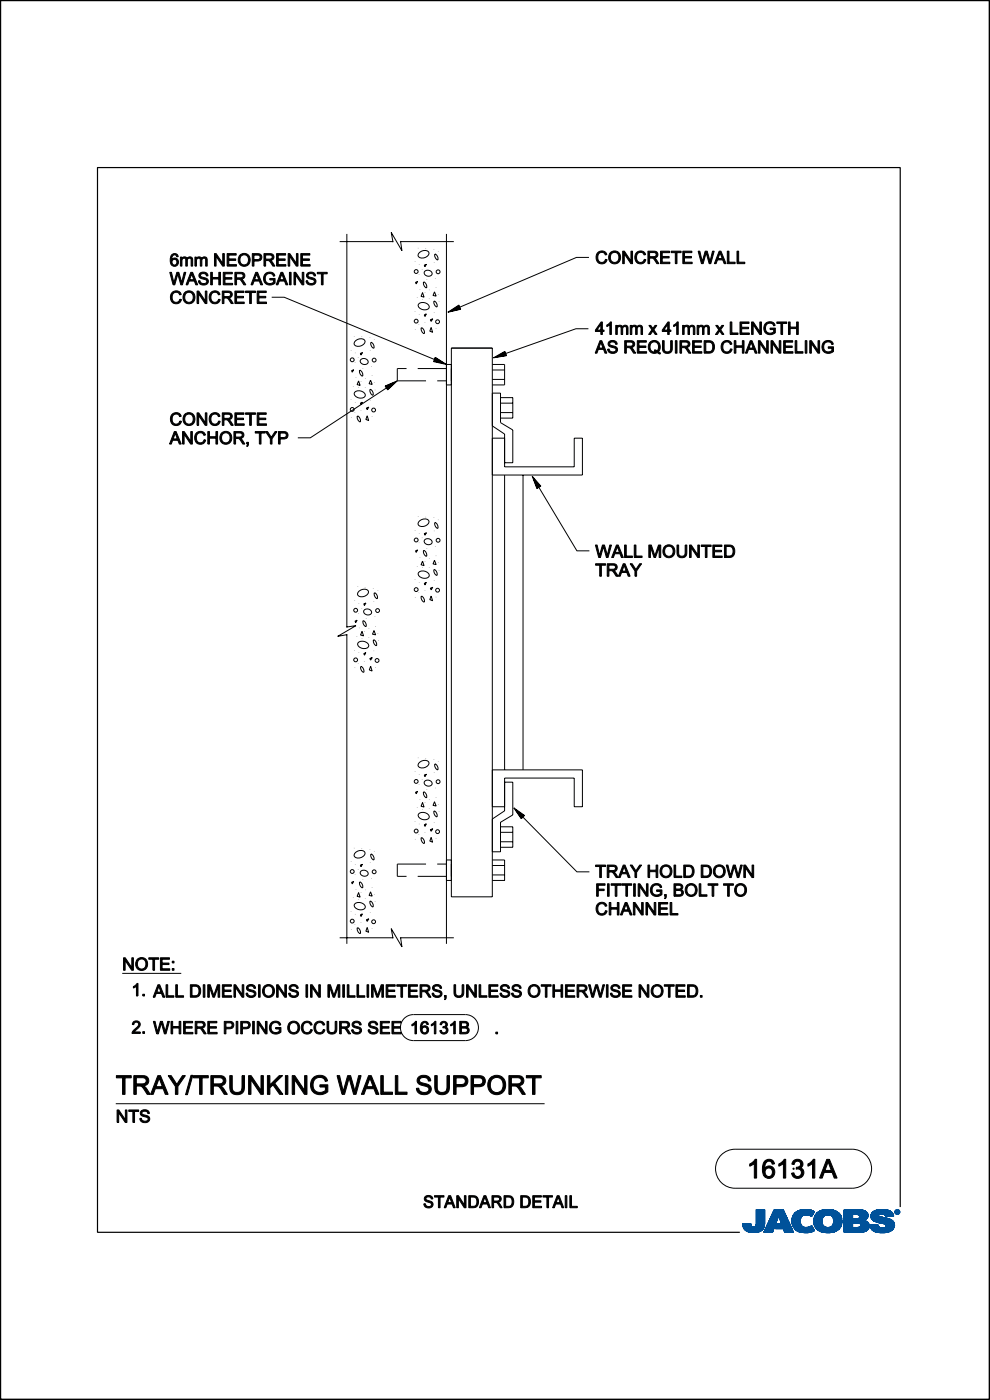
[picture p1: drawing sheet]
<svg xmlns="http://www.w3.org/2000/svg" width="210mm" height="297mm" viewBox="0 0 210 297" stroke-linecap="round" stroke-linejoin="round" font-family="sans-serif">
<path d="M191 256.1v-220.6h-170.3v225.9h136.2M.1 296.6v.3h209.7v-296.8h-209.7v296.8" fill="none" stroke="#000" stroke-width=".25"/>
<g fill="none" stroke="#000" stroke-width=".21">
<path d="M.1 .1h209.8v296.7h-209.8zM72 51.3h11.3l-.3-2 2.3 3.9-.3-1.9h11.3M73.6 49.6v83.4l1.9-.3-3.9 2.3 2-.4v65.6M88.1 55.5v.1M88.1 59.9l.5-.2-.3 .5zM88.7 52.6h.1M88.9 53.7a1.36 1.36 0 0 1 2.1-.1 1.32 1.32 0 0 1-.9 1.1 1.32 1.32 0 0 1-1.4-.4zM88.9 58.2h.1M88.9 56.1v.1M89.6 57.1v.1M89.9 59.8a.98 .98 0 0 1 .6 1.2 .98 .98 0 0 1-.6-1.2zM90.1 57.6a.85 .85 0 0 1 1-.2 .85 .85 0 0 1 .4 1 .85 .85 0 0 1-1 .1 .85 .85 0 0 1-.4-.9z"/>
<path d="M90.3 52.7v.1M90.5 56l-.4 .6-.1-.4 .5-.1M90.5 59.4h.1M92 52.9h.1M92.1 55.7h.1M92.3 53.9a.98 .98 0 0 1 .5 1.2 .98 .98 0 0 1-.5-1.2zM92.4 59h.1M93 53.3v.1M94.7 49.6v150.6M124.9 54.6h-2.6l-25.4 10.8 .2-.1 .2 .1-.8 .2 .7-.5 .2 .4-1.4 .3 1.2-.8 .4 .6-2 .4 1.7-1.1 .4 .7-2.7 .6 2.3-1.5 .4 .9M57.6 63.1h2.7l32.5 13.4h-.3v-.2l.7 .4-.8-.2 .1-.4 1.2 .8-1.4-.3 .1-.7 1.8 1.2-2.1-.5 .2-.8 2.4 1.5-2.7-.6 .3-.9M74.5 74.3h.1"/>
<path d="M74.6 78.6l.4-.2-.3 .6zM75.2 71.3v.1M75.3 72.4a1.36 1.36 0 0 1 2.1-.1 1.32 1.32 0 0 1-.9 1.1 1.32 1.32 0 0 1-1.4-.4zM75.3 76.9v.1M75.4 74.9h.1M76 75.9h.1M76.3 78.6a.98 .98 0 0 1 .6 1.2 .98 .98 0 0 1-.6-1.2zM76.5 76.3a.85 .85 0 0 1 1.1-.2 .85 .85 0 0 1 .4 1 .85 .85 0 0 1-1.1 .2 .85 .85 0 0 1-.4-1zM76.7 71.4v.1M76.9 74.8l-.3 .5-.2-.3 .5-.2M77 78.1h.1M78.5 71.6v.1"/>
<path d="M78.6 74.4h.1M78.7 72.6a.98 .98 0 0 1 .6 1.3 .98 .98 0 0 1-.6-1.3zM78.8 77.7v.1M78.9 79.7h.1M79.4 72.1h.1M86.2 78.2h-1.9v2.6h6.1M88 66v.1M88.1 69.8v.1M88.5 63.2h.1M88.6 78.2h6.1M88.8 68.8h.1M88.9 64.4a1.41 1.41 0 0 1 2.1 .8 1.32 1.32 0 0 1-1.3 .5 1.32 1.32 0 0 1-1-1z"/>
<path d="M88.9 66.6v.1M89.1 61.3v.1M89.4 69.5a.98 .98 0 0 1 .6 1.3 .98 .98 0 0 1-.6-1.3zM89.6 62.1l.4 .9-.7-.1 .3-.8M89.6 63.5h.1M90.1 68.4h.1M90.2 62.1v.1M90.4 66.6l-.2 .5-.2-.3 .4-.2M91.1 63.4h.1M91.1 61.5h.1M91.3 67.8l.5-.2-.3 .6zM91.5 69.5l.3 1-.6-.2z"/>
<path d="M92.1 63.9a.98 .98 0 0 1 .6 1.2 .98 .98 0 0 1-.6-1.2zM92.1 66.2v.1M92.2 61.9l.3 .9-.6-.1zM92.5 61h.1M92.5 69.7h.1M93 62.4v.1M93.1 64h.1M94.7 77.3h1M95.7 73.8h8.7v116.5h-8.7zM104.4 77.3h2.6v4.4h-2.6M104.4 78.5h2.6M124.8 69.7h-2.6l-15.6 5.5 .2-.1 .2 .1-.8 .2 .7-.5 .2 .4-1.4 .3 1.3-.7 .3 .5-2.1 .3 1.9-1 .3 .8-2.7 .4 2.4-1.4 .3 1"/>
<path d="M74.5 84.8h.1M74.5 88.5v.1M75 81.9h.1M75.3 87.5v.1M75.3 83.2a1.41 1.41 0 0 1 2.2 .7 1.32 1.32 0 0 1-1.4 .5 1.32 1.32 0 0 1-1-1zM75.4 85.3v.1M75.5 80.1h.1M75.8 88.3a.98 .98 0 0 1 .6 1.2 .98 .98 0 0 1-.6-1.2zM76.1 80.8l.3 1-.6-.2zM76.1 82.2v.1M76.6 87.1h.1M76.6 80.8v.1"/>
<path d="M76.9 85.3l-.3 .6-.2-.4 .5-.2M77.5 82.1v.1M77.5 80.2v.1M77.7 86.6l.5-.2-.3 .5zM77.9 88.2l.3 1-.6-.2zM78.5 82.6a.98 .98 0 0 1 .6 1.2 .98 .98 0 0 1-.6-1.2zM78.6 84.9v.1M78.6 80.6l.4 .9-.7-.1zM78.9 88.4v.1M79.4 81.2h.1M79.6 82.7v.1M81.7 81.9l.5 .8 2.1-1.9-2.6 1.1 .5 .7 1.6-1.5-2 .8 .5 .5 1-1-1.3 .5 .3 .4 .6-.6-.7 .3 .2 .1 .2-.2-16.8 11h-2.6"/>
<path d="M92.7 80.8h2M94.7 81.7h1M104.4 90.3l2.6 1.8v6.9h14.8v-6h1.7v7.8h-19.1M104.4 83.4h1.8v6.3l2.6 1.5v7h-1.8M104.4 93h2.6M104.4 80.5h2.6M106.2 84.4h2.6v4.3h-2.6M106.2 87.5h2.6M106.2 85.5h2.6M88.1 112.5h.1M88.1 116.9l.5-.2-.3 .5zM88.7 109.6h.1"/>
<path d="M88.9 110.6a1.36 1.36 0 0 1 2.1-.1 1.32 1.32 0 0 1-.9 1.1 1.32 1.32 0 0 1-1.4-.3zM88.9 115.2h.1M88.9 113.1h.1M89.1 118.3h.1M89.6 114.1h.1M89.6 119l.4 1-.7-.2 .3-.8M89.9 116.8a.98 .98 0 0 1 .6 1.2 .98 .98 0 0 1-.6-1.2zM90.1 114.5a.85 .85 0 0 1 1-.2 .85 .85 0 0 1 .4 1 .85 .85 0 0 1-1 .2 .85 .85 0 0 1-.4-1zM90.2 119.1h.1M90.3 109.7h.1M90.5 113l-.4 .5-.1-.3 .5-.2M90.5 116.3h.1"/>
<path d="M91.1 118.4v.1M92 109.8v.1M92.1 112.6v.1M92.2 118.9l.3 .9-.6-.2zM92.3 110.9a.98 .98 0 0 1 .5 1.2 .98 .98 0 0 1-.5-1.2zM92.4 115.9v.1M92.5 117.9v.1M93 110.3h.1M93 119.4h.1M107 100.8v62.5M110.9 100.8v62.5M113.9 103.6l.8-.5-1.8-2.1 1 2.6 .7-.5-1.4-1.6 .7 2 .5-.4-1-1.1 .5 1.3 .4-.2-.6-.7 .3 .7 .1-.1-.2-.2 8.5 14.1h2.6"/>
<path d="M75.2 137.9h.1M75.2 127.4h.1M75.3 131.8l.5-.2-.4 .5zM75.7 135v.1M75.9 124.5h.1M76 136.3a1.41 1.41 0 0 1 2.2 .8 1.32 1.32 0 0 1-1.3 .5 1.32 1.32 0 0 1-1-1zM76 125.5a1.36 1.36 0 0 1 2.1-.1 1.32 1.32 0 0 1-.9 1.1 1.32 1.32 0 0 1-1.3-.3zM76.1 130.1h.1M76.1 128h.1M76.1 138.5h.1M76.2 133.2h.1M76.7 129h.1"/>
<path d="M76.8 133.9l.3 1-.6-.2 .3-.8M76.8 135.4h.1M77 131.7a.98 .98 0 0 1 .6 1.2 .98 .98 0 0 1-.6-1.2zM77.3 129.4a.85 .85 0 0 1 1-.2 .85 .85 0 0 1 .4 1 .85 .85 0 0 1-1 .2 .85 .85 0 0 1-.4-1zM77.3 134h.1M77.5 124.6h.1M77.6 138.4l-.3 .6-.1-.3 .4-.3M77.6 127.9l-.3 .6-.1-.4 .4-.2M77.7 131.2v.1M78.2 135.3h.1M78.2 133.4h.1M78.4 139.7l.6-.2-.4 .5z"/>
<path d="M79.2 124.7v.1M79.3 135.7a.98 .98 0 0 1 .5 1.3 .98 .98 0 0 1-.5-1.3zM79.3 127.5v.1M79.3 138.1h.1M79.3 133.8l.4 .9-.7-.2zM79.4 125.8a.98 .98 0 0 1 .6 1.2 .98 .98 0 0 1-.6-1.2zM79.5 130.8v.1M79.7 132.8v.1M80.1 125.2h.1M80.1 134.3h.1M80.3 135.8v.1M88 123h.1"/>
<path d="M88.1 126.8h.1M88.5 120.1v.1M88.8 125.7v.1M88.9 121.4a1.41 1.41 0 0 1 2.1 .8 1.32 1.32 0 0 1-1.3 .4 1.32 1.32 0 0 1-1-1zM88.9 123.6h.1M89.4 126.5a.98 .98 0 0 1 .6 1.2 .98 .98 0 0 1-.6-1.2zM89.6 120.5h.1M90.1 125.3v.1M90.4 123.5l-.2 .6-.2-.3 .4-.3M91.1 120.3v.1M91.3 124.8l.5-.2-.3 .5zM91.5 126.4l.3 1-.6-.2z"/>
<path d="M92.1 120.8a.98 .98 0 0 1 .6 1.2 .98 .98 0 0 1-.6-1.2zM92.1 123.2h.1M92.5 126.6v.1M93.1 120.9v.1M75.3 141.7h.1M76 140.7h.1M76.6 141.4a.98 .98 0 0 1 .5 1.2 .98 .98 0 0 1-.5-1.2zM77.3 140.2v.1M78.6 141.3l.3 1.1-.6-.3zM79.7 141.5v.1M75.2 179.9h.1M76.7 180h.1"/>
<path d="M88 174.2v.1M88.1 163.7v.1M88.1 178h.1M88.1 168.1l.5-.2-.3 .5zM88.5 171.3v.1M88.7 160.8h.1M88.8 177h.1M88.9 172.6a1.41 1.41 0 0 1 2.1 .8 1.32 1.32 0 0 1-1.3 .5 1.32 1.32 0 0 1-1-1zM88.9 161.9a1.36 1.36 0 0 1 2.1-.1 1.32 1.32 0 0 1-.9 1 1.32 1.32 0 0 1-1.4-.3zM88.9 166.4h.1M88.9 164.3h.1M88.9 174.8h.1"/>
<path d="M89.1 169.5v.1M89.4 177.7a.98 .98 0 0 1 .6 1.2 .98 .98 0 0 1-.6-1.2zM89.6 165.3v.1M89.6 170.2l.4 1-.7-.2 .3-.7M89.6 171.7h.1M89.9 168a.98 .98 0 0 1 .6 1.2 .98 .98 0 0 1-.6-1.2zM90 164.4l.5-.1-.4 .5zM90.1 165.7a.85 .85 0 0 1 1-.1 .85 .85 0 0 1 .4 .9 .85 .85 0 0 1-1 .2 .85 .85 0 0 1-.4-1zM90.1 176.5v.1M90.2 170.3h.1M90.3 160.9h.1M90.4 174.7l-.2 .6-.2-.3 .4-.2"/>
<path d="M90.5 167.5v.1M91.1 171.6h.1M91.1 169.7h.1M91.3 176l.5-.2-.3 .6zM91.5 177.7l.3 1-.6-.3zM92 161.1h.1M92.1 172.1a.98 .98 0 0 1 .6 1.2 .98 .98 0 0 1-.6-1.2zM92.1 163.8v.1M92.1 174.4h.1M92.2 170.1l.3 .9-.6-.1zM92.3 162.1a.98 .98 0 0 1 .5 1.2 .98 .98 0 0 1-.5-1.2zM92.4 167.1v.1"/>
<path d="M92.5 169.1v.1M92.5 177.9h.1M93 161.5h.1M93 170.6v.1M93.1 172.2h.1M104.4 163.3h19.1v7.8h-1.7v-6h-14.8v6.9l-2.6 1.7M104.4 171.1h2.6M106.2 175.4h2.6v4.3h-2.6M106.2 176.6h2.6M106.2 178.6h2.6M107 165.9h1.8v7l-2.6 1.5v6.3h-1.8M110.6 173.7l.7-.7-2.3-1.6 1.6 2.3 .5-.7-1.7-1.2 1.2 1.8 .3-.6-1.2-.8 .8 1.1 .3-.3-.7-.5 .5 .7 .1-.2-.3-.2 12 12.2h2.6"/>
<path d="M72 198.9h11.3l-.3-1.9 2.3 3.9-.3-2h11.3M74.5 193.3v.1M74.5 182.8v.1M74.5 197.1h.1M74.6 187.2l.4-.2-.3 .5zM75 190.5h.1M75.3 196.1h.1M75.3 191.7a1.41 1.41 0 0 1 2.2 .8 1.32 1.32 0 0 1-1.4 .5 1.32 1.32 0 0 1-1-1zM75.3 181a1.36 1.36 0 0 1 2.1-.1 1.32 1.32 0 0 1-.9 1 1.32 1.32 0 0 1-1.4-.3zM75.3 185.5h.1M75.4 183.4v.1M75.4 193.9h.1"/>
<path d="M75.5 188.6v.1M75.8 196.8a.98 .98 0 0 1 .6 1.2 .98 .98 0 0 1-.6-1.2zM76 184.4v.1M76.1 189.4l.3 .9-.6-.2zM76.1 190.8h.1M76.3 187.1a.98 .98 0 0 1 .6 1.2 .98 .98 0 0 1-.6-1.2zM76.5 184.8a.85 .85 0 0 1 1.1-.1 .85 .85 0 0 1 .4 .9 .85 .85 0 0 1-1.1 .2 .85 .85 0 0 1-.4-1zM76.6 195.7h.1M76.6 189.4h.1M76.9 193.9l-.3 .5-.2-.3 .5-.2M76.9 183.3l-.3 .6-.2-.4 .5-.1M77 186.6v.1"/>
<path d="M77.5 190.7h.1M77.5 188.8h.1M77.7 195.1l.5-.2-.3 .6zM77.9 196.8l.3 1-.6-.3zM78.5 180.2h.1M78.5 191.2a.98 .98 0 0 1 .6 1.2 .98 .98 0 0 1-.6-1.2zM78.6 183h.1M78.6 193.5h.1M78.6 189.2l.4 .9-.7-.1zM78.7 181.2a.98 .98 0 0 1 .6 1.2 .98 .98 0 0 1-.6-1.2zM78.8 186.3h.1M78.9 188.2v.1"/>
<path d="M78.9 197h.1M79.4 180.6v.1M79.4 189.7v.1M79.6 191.3h.1M88.6 185.9h6.1M90.4 183.3h-6.1v2.6h1.9M92.7 183.3h2M94.7 182.4h1M94.7 186.8h1M104.4 182.4h2.6v4.4h-2.6M104.4 183.6h2.6M104.4 185.6h2.6"/>
<path d="M25.9 206.5h12.5M85.7 216l1.1-.6 .9-.2h11a2.76 2.76 0 0 1 2.8 2.8 2.76 2.76 0 0 1-2.8 2.8h-11a2.76 2.76 0 0 1-2.6-1.7 2.76 2.76 0 0 1 .6-3.1zM24.6 234.1h90.9M153 245l1.3-.9 1.6-.3h24.8a4.1 4.1 0 0 1 4.2 4.1 4.1 4.1 0 0 1-4.2 4.2h-24.8a4.1 4.1 0 0 1-3.8-2.6 4.1 4.1 0 0 1 .9-4.5z"/>
<circle cx="88.3" cy="57.6" r=".41"/>
<circle cx="92.9" cy="57.7" r=".41"/>
<circle cx="74.7" cy="76.3" r=".41"/>
<circle cx="79.4" cy="76.4" r=".41"/>
<circle cx="88.3" cy="68.1" r=".41"/>
<circle cx="92.8" cy="68.3" r=".41"/>
<circle cx="74.7" cy="86.9" r=".41"/>
<circle cx="79.3" cy="87" r=".41"/>
<circle cx="88.3" cy="114.6" r=".41"/>
<circle cx="92.9" cy="114.6" r=".41"/>
<circle cx="75.4" cy="129.5" r=".41"/>
<circle cx="75.4" cy="140" r=".41"/>
<circle cx="80.1" cy="129.5" r=".41"/>
<circle cx="88.3" cy="125.1" r=".41"/>
<circle cx="92.8" cy="125.2" r=".41"/>
<circle cx="80" cy="140.1" r=".41"/>
<circle cx="88.3" cy="176.3" r=".41"/>
<circle cx="88.3" cy="165.8" r=".41"/>
<circle cx="92.8" cy="176.4" r=".41"/>
<circle cx="92.9" cy="165.8" r=".41"/>
<circle cx="74.7" cy="195.4" r=".41"/>
<circle cx="74.7" cy="184.9" r=".41"/>
<circle cx="79.3" cy="195.5" r=".41"/>
<circle cx="79.4" cy="184.9" r=".41"/>
</g>
<g fill="#000" stroke="#000" stroke-width=".21">
<path d="M36.4 54.1a1.68 1.68 0 0 0 .4 2.4 .85 .85 0 0 0 1-1 .85 .85 0 0 0-1.2-.6l-.2 .2a.69 .69 0 0 1 .2-.8 .69 .69 0 0 1 .8-.1l.1 .3h.3a.79 .79 0 0 0-.6-.7 .79 .79 0 0 0-.8 .3zM36.5 55.6a.57 .57 0 0 1 1.1 0 .57 .57 0 0 1-1.1 0z" fill-rule="evenodd"/>
<path d="M38.3 54.5h.3v.3a.65 .65 0 0 1 1.1 0 .62 .62 0 0 1 .7-.3 .62 .62 0 0 1 .5 .6v1.4h-.4v-1.3a.43 .43 0 0 0-.4-.5 .43 .43 0 0 0-.4 .6v1.2h-.3v-1.3a.44 .44 0 0 0-.6-.4 .44 .44 0 0 0-.2 .7v1h-.3z" fill-rule="evenodd"/>
<path d="M41.3 54.5h.3v.3a.65 .65 0 0 1 1.2 0 .62 .62 0 0 1 .7-.3 .62 .62 0 0 1 .5 .6v1.4h-.4v-1.3a.43 .43 0 0 0-.4-.5 .43 .43 0 0 0-.4 .6v1.2h-.3v-1.3a.44 .44 0 0 0-.6-.4 .44 .44 0 0 0-.2 .7v1h-.4z" fill-rule="evenodd"/>
<path d="M42.4 57.9a1.04 1.04 0 0 1 1.7 .6h-.3a.63 .63 0 0 0-.6-.5 .63 .63 0 0 0-.6 .6l.3 .2a1.05 1.05 0 0 1 1.3 1.1 1.11 1.11 0 0 1-1.2 .6 1.11 1.11 0 0 1-.9-.9l.3-.1a.72 .72 0 0 0 .7 .7 .72 .72 0 0 0 .7-.6l-.3-.3a.98 .98 0 0 1-1.2-1.2z" fill-rule="evenodd"/>
<path d="M45.5 53.8h.4l1.3 2.1v-2.1h.4v2.7h-.4l-1.4-2.1v2.1h-.3z" fill-rule="evenodd"/>
<path d="M48.2 53.8h1.9v.3h-1.6v.8h1.5v.3h-1.5v.9h1.7v.4h-2z" fill-rule="evenodd"/>
<path d="M50.9 54.1a1.34 1.34 0 0 0 0 2 1.34 1.34 0 0 0 2-.2 1.33 1.33 0 0 0-.2-1.8 1.33 1.33 0 0 0-1.8 0zM51.2 54.3a.99 .99 0 0 1 1.5 .8 .99 .99 0 0 1-1.5 .8l-.3-.7z" fill-rule="evenodd"/>
<path d="M53.5 53.8v2.7h.4v-1.1h.6a.81 .81 0 0 0 1-.8 .81 .81 0 0 0-1-.8zM53.9 54.1h.6a.49 .49 0 0 1 .7 .5 .49 .49 0 0 1-.6 .5h-.7z" fill-rule="evenodd"/>
<path d="M56 53.8v2.7h.3v-1.2h.4a.81 .81 0 0 1 .8 .6l.4 .6h.4l-.9-1.3a.74 .74 0 0 0 .7-.8 .74 .74 0 0 0-.9-.6zM56.3 54.1h.9a.46 .46 0 0 1 .5 .5 .46 .46 0 0 1-.6 .4h-.8z" fill-rule="evenodd"/>
<path d="M56.3 58a1.21 1.21 0 0 1 2 .5l-.3 .1a.96 .96 0 0 0-1.3-.4 .96 .96 0 0 0-.4 1.3 1.05 1.05 0 0 0 1.7 .4v-.5h-.8v-.3h1.1v1a1.43 1.43 0 0 1-2 0 1.43 1.43 0 0 1 0-2.1z" fill-rule="evenodd"/>
<path d="M58.7 53.8h1.9v.3h-1.6v.8h1.5v.3h-1.5v.9h1.6v.4h-1.9z" fill-rule="evenodd"/>
<path d="M61.1 53.8h.4l1.4 2.1v-2.1h.3v2.7h-.3l-1.4-2.1v2.1h-.4z" fill-rule="evenodd"/>
<path d="M63.8 53.8h1.9v.3h-1.5v.8h1.4v.3h-1.4v.9h1.6v.4h-2z" fill-rule="evenodd"/>
<path d="M65.3 57.9a1.04 1.04 0 0 1 1.6 .6h-.3a.63 .63 0 0 0-.6-.5 .63 .63 0 0 0-.6 .6l.3 .2a1.05 1.05 0 0 1 1.3 1.1 1.11 1.11 0 0 1-1.2 .6 1.11 1.11 0 0 1-.9-.9l.3-.1a.72 .72 0 0 0 .7 .7 .72 .72 0 0 0 .8-.6l-.4-.3a.98 .98 0 0 1-1.2-1.2z" fill-rule="evenodd"/>
<path d="M126.9 53.5a1.15 1.15 0 0 1 1.8 .5l-.3 .1a.87 .87 0 0 0-1.2-.5 .87 .87 0 0 0-.4 1.2 .82 .82 0 0 0 .7 .9 .82 .82 0 0 0 .9-.7l.4 .1a1.22 1.22 0 0 1-1.6 .8 1.22 1.22 0 0 1-.7-1.6z" fill-rule="evenodd"/>
<path d="M129.5 53.6a1.34 1.34 0 0 0 0 2 1.34 1.34 0 0 0 2-.3 1.33 1.33 0 0 0-.3-1.7 1.33 1.33 0 0 0-1.7 0zM129.7 53.8a.99 .99 0 0 1 1.6 .8 .99 .99 0 0 1-1.6 .8l-.2-.8z" fill-rule="evenodd"/>
<path d="M132.1 53.3h.3l1.4 2.1v-2.1h.4v2.6h-.4l-1.4-2v2h-.3z" fill-rule="evenodd"/>
<path d="M135.1 53.5a1.15 1.15 0 0 1 1.9 .5l-.4 .1a.87 .87 0 0 0-1.1-.5 .87 .87 0 0 0-.5 1.2 .82 .82 0 0 0 .7 .9 .82 .82 0 0 0 1-.7l.3 .1a1.22 1.22 0 0 1-1.6 .8 1.22 1.22 0 0 1-.7-1.6z" fill-rule="evenodd"/>
<path d="M137.4 53.3v2.6h.4v-1.1h.4a.81 .81 0 0 1 .8 .6l.3 .5h.5l-1-1.2a.74 .74 0 0 0 .8-.8 .74 .74 0 0 0-1-.6zM137.8 53.6h.8a.46 .46 0 0 1 .6 .5 .46 .46 0 0 1-.7 .4h-.7z" fill-rule="evenodd"/>
<path d="M140.1 53.3h1.9v.3h-1.5v.8h1.4v.3h-1.4v.9h1.6v.3h-2z" fill-rule="evenodd"/>
<path d="M142.4 53.3h2.1v.3h-.9v2.3h-.4v-2.3h-.8z" fill-rule="evenodd"/>
<path d="M144.8 53.3h2v.3h-1.6v.8h1.5v.3h-1.5v.9h1.6v.3h-2z" fill-rule="evenodd"/>
<path d="M148.1 53.3h.3l.6 2.3 .6-2.3h.4l.6 2.3 .5-2.3h.4l-.7 2.6h-.4l-.6-2.3-.6 2.3h-.4z" fill-rule="evenodd"/>
<path d="M152.6 53.3l-1.1 2.6h.4l.3-.8h1.1l.3 .8h.4l-1.1-2.6zM152.7 53.6l.5 1.2h-.9z" fill-rule="evenodd"/>
<path d="M154.3 53.3h.3v2.3h1.3v.3h-1.6z" fill-rule="evenodd"/>
<path d="M156.3 53.3h.4v2.3h1.3v.3h-1.7z" fill-rule="evenodd"/>
<path d="M36 57.8h.4l.5 2.3 .6-2.3h.4l.6 2.3 .6-2.3h.3l-.7 2.6h-.3l-.7-2.3-.6 2.3h-.4z" fill-rule="evenodd"/>
<path d="M36.6 62a1.15 1.15 0 0 1 1.8 .5l-.3 .1a.87 .87 0 0 0-1.2-.5 .87 .87 0 0 0-.4 1.2 .82 .82 0 0 0 .7 .8 .82 .82 0 0 0 .9-.6l.4 .1a1.22 1.22 0 0 1-1.6 .8 1.22 1.22 0 0 1-.7-1.6z" fill-rule="evenodd"/>
<path d="M39.2 62.1a1.34 1.34 0 0 0 0 2 1.34 1.34 0 0 0 2-.3 1.33 1.33 0 0 0-.2-1.8 1.33 1.33 0 0 0-1.8 .1zM39.4 62.3a.99 .99 0 0 1 1.6 .8 .99 .99 0 0 1-1.6 .8l-.2-.8z" fill-rule="evenodd"/>
<path d="M40.5 57.8l-1 2.6h.3l.3-.8h1.1l.3 .8h.4l-1-2.6zM40.7 58.1l.4 1.2h-.9z" fill-rule="evenodd"/>
<path d="M41.8 61.7h.4l1.4 2.1v-2.1h.3v2.7h-.4l-1.4-2.1v2.1h-.3z" fill-rule="evenodd"/>
<path d="M44.7 57.8h.3v1.1h1.4v-1.1h.4v2.6h-.4v-1.2h-1.4v1.2h-.3z" fill-rule="evenodd"/>
<path d="M44.8 62a1.15 1.15 0 0 1 1.9 .5l-.4 .1a.87 .87 0 0 0-1.1-.5 .87 .87 0 0 0-.5 1.2 .82 .82 0 0 0 .8 .8 .82 .82 0 0 0 .9-.6l.3 .1a1.22 1.22 0 0 1-1.5 .8 1.22 1.22 0 0 1-.8-1.6z" fill-rule="evenodd"/>
<path d="M47.2 61.7v2.7h.3v-1.2h.4a.81 .81 0 0 1 .8 .6l.3 .6h.5l-1-1.2a.74 .74 0 0 0 .8-.8 .74 .74 0 0 0-1-.7zM47.5 62h.8a.46 .46 0 0 1 .6 .5 .46 .46 0 0 1-.6 .4h-.8z" fill-rule="evenodd"/>
<path d="M47.4 57.8h1.9v.3h-1.6v.8h1.5v.3h-1.5v.9h1.6v.3h-1.9z" fill-rule="evenodd"/>
<path d="M49.8 57.8v2.6h.4v-1.2h.4a.81 .81 0 0 1 .8 .7l.3 .5h.5l-1-1.2a.74 .74 0 0 0 .7-.8 .74 .74 0 0 0-.9-.6zM50.2 58.1h.8a.46 .46 0 0 1 .6 .5 .46 .46 0 0 1-.7 .3h-.7z" fill-rule="evenodd"/>
<path d="M49.8 61.7h1.9v.4h-1.5v.8h1.4v.3h-1.4v.9h1.6v.3h-2z" fill-rule="evenodd"/>
<path d="M52.1 61.7h2.1v.4h-.9v2.3h-.3v-2.3h-.9z" fill-rule="evenodd"/>
<path d="M54.2 57.8l-1 2.6h.4l.3-.8h1.1l.3 .8h.4l-1.1-2.6zM54.4 58.1l.5 1.2h-.9z" fill-rule="evenodd"/>
<path d="M54.6 61.7h1.9v.4h-1.6v.8h1.5v.3h-1.5v.9h1.6v.3h-1.9z" fill-rule="evenodd"/>
<path d="M59.6 57.8l-1 2.6h.3l.3-.8h1.2l.3 .8h.4l-1.1-2.6zM59.8 58.1l.4 1.2h-.9z" fill-rule="evenodd"/>
<path d="M61.4 57.8h.3v2.6h-.3z" fill-rule="evenodd"/>
<path d="M62.4 57.8h.3l1.4 2.1v-2.1h.3v2.6h-.3l-1.4-2.1v2.1h-.3z" fill-rule="evenodd"/>
<path d="M67.3 57.8h2.1v.3h-.9v2.3h-.3v-2.3h-.9z" fill-rule="evenodd"/>
<path d="M127.3 72.3l-1 2.6h.3l.3-.8h1.1l.3 .8h.4l-1.1-2.6zM127.4 72.6l.5 1.2h-.9z" fill-rule="evenodd"/>
<path d="M127.5 68.3l-1.2 1.7v.3h1.1v.7h.4v-.7h.3v-.3h-.3v-1.7zM127.4 68.8v1.2h-.8z" fill-rule="evenodd"/>
<path d="M129.2 72.4a1.04 1.04 0 0 1 1.7 .6h-.3a.63 .63 0 0 0-.6-.5 .63 .63 0 0 0-.6 .6l.3 .2a1.05 1.05 0 0 1 1.3 1.1 1.11 1.11 0 0 1-1.2 .6 1.11 1.11 0 0 1-.9-.9l.3-.1a.72 .72 0 0 0 .7 .7 .72 .72 0 0 0 .7-.6l-.4-.3a.98 .98 0 0 1-1.1-1.2z" fill-rule="evenodd"/>
<path d="M128.7 69l.8-.7h.2v2.7h-.3v-2.1l-.7 .4z" fill-rule="evenodd"/>
<path d="M130.6 69h.3v.3a.65 .65 0 0 1 1.1 0 .62 .62 0 0 1 .7-.3 .62 .62 0 0 1 .5 .6v1.4h-.3v-1.3a.43 .43 0 0 0-.5-.5 .43 .43 0 0 0-.3 .6v1.2h-.3v-1.3a.44 .44 0 0 0-.6-.4 .44 .44 0 0 0-.3 .7v1h-.3z" fill-rule="evenodd"/>
<path d="M132.5 72.3v2.6h.4v-1.2h.4a.81 .81 0 0 1 .8 .7l.3 .5h.4l-.9-1.2a.74 .74 0 0 0 .7-.8 .74 .74 0 0 0-.9-.6zM132.9 72.6h.8a.46 .46 0 0 1 .6 .5 .46 .46 0 0 1-.7 .3h-.7z" fill-rule="evenodd"/>
<path d="M133.7 69h.3v.3a.65 .65 0 0 1 1.1 0 .62 .62 0 0 1 .7-.3 .62 .62 0 0 1 .5 .6v1.4h-.3v-1.3a.43 .43 0 0 0-.5-.5 .43 .43 0 0 0-.3 .6v1.2h-.4v-1.3a.44 .44 0 0 0-.5-.4 .44 .44 0 0 0-.3 .7v1h-.3z" fill-rule="evenodd"/>
<path d="M135.2 72.3h1.9v.3h-1.6v.8h1.5v.3h-1.5v.9h1.7v.3h-2z" fill-rule="evenodd"/>
<path d="M137.6 69h.4l.5 .7 .4-.7h.4l-.6 1 .7 1h-.4l-.5-.8-.5 .8h-.4l.7-1z" fill-rule="evenodd"/>
<path d="M137.9 72.5a1.37 1.37 0 0 0-.2 1.8 1.37 1.37 0 0 0 1.7 .5l.6 .3 .1-.2-.4-.3a1.36 1.36 0 0 0 .1-1.8 1.36 1.36 0 0 0-1.9-.3zM138.1 72.8a1.01 1.01 0 0 1 1.4 .1 1.01 1.01 0 0 1 .1 1.3l-.2 .2-.5-.2-.1 .2 .3 .2a1.03 1.03 0 0 1-1.1-.4 1.03 1.03 0 0 1 0-1.2z" fill-rule="evenodd"/>
<path d="M141.7 68.3l-1.2 1.7v.3h1.1v.7h.4v-.7h.3v-.3h-.3v-1.7zM141.6 68.8v1.2h-.8z" fill-rule="evenodd"/>
<path d="M140.5 72.3h.4v1.5a.71 .71 0 0 0 .7 .9 .71 .71 0 0 0 .7-.9v-1.5h.3v1.5a1.05 1.05 0 0 1-1 1.2 1.05 1.05 0 0 1-1.1-1.2z" fill-rule="evenodd"/>
<path d="M143.3 72.3h.3v2.6h-.3z" fill-rule="evenodd"/>
<path d="M142.9 69l.8-.7h.2v2.7h-.4v-2.1l-.6 .4z" fill-rule="evenodd"/>
<path d="M144.2 72.3v2.6h.4v-1.2h.4a.81 .81 0 0 1 .8 .7l.3 .5h.5l-1-1.2a.74 .74 0 0 0 .7-.8 .74 .74 0 0 0-.9-.6zM144.6 72.6h.8a.46 .46 0 0 1 .6 .5 .46 .46 0 0 1-.7 .3h-.7z" fill-rule="evenodd"/>
<path d="M144.8 69h.3v.3a.65 .65 0 0 1 1.1 0 .62 .62 0 0 1 .7-.3 .62 .62 0 0 1 .5 .6v1.4h-.3v-1.3a.43 .43 0 0 0-.5-.5 .43 .43 0 0 0-.3 .6v1.2h-.4v-1.3a.44 .44 0 0 0-.5-.4 .44 .44 0 0 0-.3 .7v1h-.3z" fill-rule="evenodd"/>
<path d="M146.9 72.3h1.9v.3h-1.5v.8h1.4v.3h-1.4v.9h1.6v.3h-2z" fill-rule="evenodd"/>
<path d="M147.9 69h.3v.3a.65 .65 0 0 1 1.1 0 .62 .62 0 0 1 .7-.3 .62 .62 0 0 1 .5 .6v1.4h-.3v-1.3a.43 .43 0 0 0-.5-.5 .43 .43 0 0 0-.4 .6v1.2h-.3v-1.3a.44 .44 0 0 0-.6-.4 .44 .44 0 0 0-.2 .7v1h-.3z" fill-rule="evenodd"/>
<path d="M149.4 72.3v2.6h.9a1.33 1.33 0 0 0 1.3-1.3 1.33 1.33 0 0 0-1.3-1.3zM149.7 72.6h.6a1.02 1.02 0 0 1 .9 1 1.02 1.02 0 0 1-.9 1h-.6z" fill-rule="evenodd"/>
<path d="M151.8 69h.4l.5 .7 .4-.7h.4l-.6 1 .7 1h-.4l-.5-.8-.5 .8h-.4l.7-1z" fill-rule="evenodd"/>
<path d="M154.9 68.3h.3v2.3h1.3v.4h-1.6z" fill-rule="evenodd"/>
<path d="M153.4 72.5a1.15 1.15 0 0 1 1.9 .5l-.4 .1a.87 .87 0 0 0-1.1-.5 .87 .87 0 0 0-.5 1.2 .82 .82 0 0 0 .7 .9 .82 .82 0 0 0 1-.7l.3 .1a1.22 1.22 0 0 1-1.6 .8 1.22 1.22 0 0 1-.7-1.6z" fill-rule="evenodd"/>
<path d="M155.7 72.3h.4v1.1h1.4v-1.1h.3v2.6h-.3v-1.2h-1.4v1.2h-.4z" fill-rule="evenodd"/>
<path d="M157 68.3h1.9v.3h-1.6v.8h1.5v.3h-1.5v.9h1.6v.4h-1.9z" fill-rule="evenodd"/>
<path d="M159.1 72.3l-1 2.6h.4l.3-.8h1.1l.3 .8h.4l-1.1-2.6zM159.3 72.6l.5 1.2h-.9z" fill-rule="evenodd"/>
<path d="M159.4 68.3h.4l1.4 2.1v-2.1h.3v2.7h-.3l-1.4-2.1v2.1h-.4z" fill-rule="evenodd"/>
<path d="M160.9 72.3h.3l1.4 2.1v-2.1h.4v2.6h-.4l-1.4-2.1v2.1h-.3z" fill-rule="evenodd"/>
<path d="M162.5 68.5a1.21 1.21 0 0 1 1.9 .5l-.3 .1a.96 .96 0 0 0-1.3-.4 .96 .96 0 0 0-.4 1.3 1.05 1.05 0 0 0 1.7 .4v-.5h-.8v-.3h1.2v1a1.43 1.43 0 0 1-2.1 0 1.43 1.43 0 0 1 .1-2.1z" fill-rule="evenodd"/>
<path d="M163.5 72.3h.4l1.4 2.1v-2.1h.3v2.6h-.3l-1.4-2.1v2.1h-.4z" fill-rule="evenodd"/>
<path d="M164.8 68.3h2.1v.3h-.9v2.4h-.3v-2.4h-.9z" fill-rule="evenodd"/>
<path d="M166.2 72.3h1.9v.3h-1.5v.8h1.4v.3h-1.4v.9h1.6v.3h-2z" fill-rule="evenodd"/>
<path d="M167.3 68.3h.3v1.1h1.4v-1.1h.3v2.7h-.3v-1.3h-1.4v1.3h-.3z" fill-rule="evenodd"/>
<path d="M168.7 72.3h.3v2.3h1.3v.3h-1.6z" fill-rule="evenodd"/>
<path d="M170.8 72.3h.4v2.6h-.4z" fill-rule="evenodd"/>
<path d="M171.8 72.3h.3l1.4 2.1v-2.1h.4v2.6h-.4l-1.4-2.1v2.1h-.3z" fill-rule="evenodd"/>
<path d="M174.8 72.5a1.21 1.21 0 0 1 2 .5l-.4 .1a.95 .95 0 0 0-1.3-.4 .95 .95 0 0 0-.3 1.3 1.05 1.05 0 0 0 1.7 .4v-.5h-.8v-.3h1.1v1a1.43 1.43 0 0 1-2.1 0 1.43 1.43 0 0 1 .1-2.1z" fill-rule="evenodd"/>
<path d="M37 91.6l-1 2.6h.3l.3-.8h1.1l.3 .8h.4l-1-2.6zM37.2 91.8l.4 1.3h-.9z" fill-rule="evenodd"/>
<path d="M36.6 87.8a1.15 1.15 0 0 1 1.8 .5l-.3 .1a.87 .87 0 0 0-1.2-.5 .87 .87 0 0 0-.4 1.2 .82 .82 0 0 0 .7 .9 .82 .82 0 0 0 .9-.7l.4 .1a1.22 1.22 0 0 1-1.6 .8 1.22 1.22 0 0 1-.7-1.6z" fill-rule="evenodd"/>
<path d="M38.7 91.6h.4l1.4 2v-2h.3v2.6h-.4l-1.3-2.1v2.1h-.4z" fill-rule="evenodd"/>
<path d="M39.2 87.9a1.34 1.34 0 0 0 0 2 1.34 1.34 0 0 0 2-.3 1.33 1.33 0 0 0-.2-1.7 1.33 1.33 0 0 0-1.8 0zM39.4 88.1a.99 .99 0 0 1 1.6 .8 .99 .99 0 0 1-1.6 .8l-.2-.8z" fill-rule="evenodd"/>
<path d="M41.8 87.6h.4l1.4 2.1v-2.1h.3v2.6h-.4l-1.4-2v2h-.3z" fill-rule="evenodd"/>
<path d="M41.7 91.8a1.15 1.15 0 0 1 1.9 .5l-.4 .1a.87 .87 0 0 0-1.1-.5 .87 .87 0 0 0-.4 1.2 .82 .82 0 0 0 .7 .8 .82 .82 0 0 0 .9-.6l.3 .1a1.22 1.22 0 0 1-1.5 .8 1.22 1.22 0 0 1-.8-1.6z" fill-rule="evenodd"/>
<path d="M44.1 91.6h.3v1h1.4v-1h.4v2.6h-.4v-1.2h-1.4v1.2h-.3z" fill-rule="evenodd"/>
<path d="M44.8 87.8a1.15 1.15 0 0 1 1.9 .5l-.4 .1a.87 .87 0 0 0-1.1-.5 .87 .87 0 0 0-.5 1.2 .82 .82 0 0 0 .8 .9 .82 .82 0 0 0 .9-.7l.3 .1a1.22 1.22 0 0 1-1.5 .8 1.22 1.22 0 0 1-.8-1.6z" fill-rule="evenodd"/>
<path d="M47 91.9a1.34 1.34 0 0 0 0 2 1.34 1.34 0 0 0 2-.3 1.33 1.33 0 0 0-.2-1.8 1.33 1.33 0 0 0-1.8 .1zM47.3 92.1a.99 .99 0 0 1 1.5 .8 .99 .99 0 0 1-1.5 .8l-.3-.8z" fill-rule="evenodd"/>
<path d="M47.2 87.6v2.6h.3v-1.1h.4a.81 .81 0 0 1 .8 .6l.3 .5h.5l-1-1.2a.74 .74 0 0 0 .8-.8 .74 .74 0 0 0-1-.6zM47.5 87.9h.8a.46 .46 0 0 1 .6 .5 .46 .46 0 0 1-.6 .4h-.8z" fill-rule="evenodd"/>
<path d="M49.6 91.6v2.6h.4v-1.2h.4a.81 .81 0 0 1 .8 .7l.3 .5h.5l-1-1.2a.74 .74 0 0 0 .7-.8 .74 .74 0 0 0-.9-.6zM50 91.8h.8a.46 .46 0 0 1 .6 .5 .46 .46 0 0 1-.7 .4h-.7z" fill-rule="evenodd"/>
<path d="M49.8 87.6h1.9v.3h-1.5v.8h1.4v.3h-1.4v.9h1.6v.3h-2z" fill-rule="evenodd"/>
<path d="M52.3 93.8h.4v.6l-.3 .3-.1-.1 .2-.4h-.2z" fill-rule="evenodd"/>
<path d="M52.1 87.6h2.1v.3h-.9v2.3h-.3v-2.3h-.9z" fill-rule="evenodd"/>
<path d="M54.6 87.6h1.9v.3h-1.6v.8h1.5v.3h-1.5v.9h1.6v.3h-1.9z" fill-rule="evenodd"/>
<path d="M54.1 91.6h2.1v.3h-.8v2.3h-.4v-2.3h-.9z" fill-rule="evenodd"/>
<path d="M56.3 91.6h.5l.7 1.2 .8-1.2h.5l-1.1 1.5v1.1h-.4v-1.1z" fill-rule="evenodd"/>
<path d="M59.1 91.6v2.6h.3v-1.1h.7a.81 .81 0 0 0 1-.8 .81 .81 0 0 0-1-.7zM59.4 91.9h.7a.49 .49 0 0 1 .6 .4 .49 .49 0 0 1-.6 .5h-.7z" fill-rule="evenodd"/>
<path d="M126.3 115.6h.4l.5 2.3 .6-2.3h.4l.6 2.3 .6-2.3h.3l-.7 2.7h-.4l-.6-2.4-.6 2.4h-.4z" fill-rule="evenodd"/>
<path d="M130.8 115.6l-1.1 2.7h.4l.3-.8h1.1l.3 .8h.4l-1.1-2.7zM130.9 115.9l.5 1.3h-.9z" fill-rule="evenodd"/>
<path d="M132.5 115.6h.3v2.4h1.3v.3h-1.6z" fill-rule="evenodd"/>
<path d="M134.5 115.6h.4v2.4h1.3v.3h-1.7z" fill-rule="evenodd"/>
<path d="M137.6 115.6h.6l.7 2.3 .8-2.3h.5v2.7h-.4v-2.2l-.8 2.2h-.3l-.7-2.3v2.3h-.4z" fill-rule="evenodd"/>
<path d="M141 115.9a1.34 1.34 0 0 0 0 2.1 1.34 1.34 0 0 0 2-.3 1.33 1.33 0 0 0-.2-1.8 1.33 1.33 0 0 0-1.8 0zM141.2 116.1a.99 .99 0 0 1 1.6 .8 .99 .99 0 0 1-1.6 .8l-.2-.7z" fill-rule="evenodd"/>
<path d="M143.6 115.6h.4v1.6a.71 .71 0 0 0 .6 .8 .71 .71 0 0 0 .7-.8v-1.6h.4v1.6a1.05 1.05 0 0 1-1.1 1.1 1.05 1.05 0 0 1-1-1.1z" fill-rule="evenodd"/>
<path d="M146.3 115.6h.3l1.4 2.1v-2.1h.4v2.7h-.4l-1.4-2.1v2.1h-.3z" fill-rule="evenodd"/>
<path d="M148.7 115.6h2.1v.3h-.8v2.4h-.4v-2.4h-.9z" fill-rule="evenodd"/>
<path d="M151.2 115.6h1.9v.3h-1.5v.8h1.4v.4h-1.4v.9h1.6v.3h-2z" fill-rule="evenodd"/>
<path d="M153.7 115.6v2.7h.9a1.33 1.33 0 0 0 1.3-1.4 1.33 1.33 0 0 0-1.3-1.3zM154 115.9h.6a1.02 1.02 0 0 1 .9 1 1.02 1.02 0 0 1-.9 1.1h-.6z" fill-rule="evenodd"/>
<path d="M126.3 119.6h2.1v.3h-.8v2.3h-.4v-2.3h-.9z" fill-rule="evenodd"/>
<path d="M128.8 119.6v2.6h.4v-1.1h.4a.81 .81 0 0 1 .7 .6l.4 .5h.4l-.9-1.2a.74 .74 0 0 0 .7-.8 .74 .74 0 0 0-.9-.6zM129.2 119.9h.8a.46 .46 0 0 1 .6 .5 .46 .46 0 0 1-.7 .4h-.7z" fill-rule="evenodd"/>
<path d="M132.2 119.6l-1 2.6h.4l.2-.8h1.2l.3 .8h.4l-1.1-2.6zM132.4 119.9l.4 1.3h-.9z" fill-rule="evenodd"/>
<path d="M133.7 119.6h.4l.8 1.2 .8-1.2h.4l-1.1 1.5v1.1h-.3v-1.1z" fill-rule="evenodd"/>
<path d="M126.6 187.5h1.7v.3h-1.4v.8h1.3v.3h-1.3v1.2h-.3z" fill-rule="evenodd"/>
<path d="M126.3 183.5h2.1v.3h-.8v2.4h-.4v-2.4h-.9z" fill-rule="evenodd"/>
<path d="M126.9 191.7a1.15 1.15 0 0 1 1.8 .5l-.3 .1a.87 .87 0 0 0-1.2-.5 .87 .87 0 0 0-.4 1.2 .82 .82 0 0 0 .7 .8 .82 .82 0 0 0 .9-.6l.4 .1a1.22 1.22 0 0 1-1.6 .8 1.22 1.22 0 0 1-.7-1.6z" fill-rule="evenodd"/>
<path d="M128.8 183.5v2.7h.4v-1.2h.4a.81 .81 0 0 1 .7 .6l.4 .6h.4l-.9-1.2a.74 .74 0 0 0 .7-.9 .74 .74 0 0 0-.9-.6zM129.2 183.8h.8a.46 .46 0 0 1 .6 .5 .46 .46 0 0 1-.7 .4h-.7z" fill-rule="evenodd"/>
<path d="M128.9 187.5h.3v2.6h-.3z" fill-rule="evenodd"/>
<path d="M129.2 191.5h.4v1h1.3v-1h.4v2.6h-.4v-1.2h-1.3v1.2h-.4z" fill-rule="evenodd"/>
<path d="M129.6 187.5h2.1v.3h-.8v2.3h-.4v-2.3h-.9z" fill-rule="evenodd"/>
<path d="M132.2 183.5l-1 2.7h.4l.2-.8h1.2l.3 .8h.4l-1.1-2.7zM132.4 183.8l.4 1.3h-.9z" fill-rule="evenodd"/>
<path d="M132.6 191.5l-1 2.6h.4l.3-.8h1.1l.3 .8h.4l-1.1-2.6zM132.8 191.7l.5 1.3h-.9z" fill-rule="evenodd"/>
<path d="M131.9 187.5h2.1v.3h-.9v2.3h-.3v-2.3h-.9z" fill-rule="evenodd"/>
<path d="M134.4 191.5h.3l1.4 2v-2h.3v2.6h-.3l-1.4-2.1v2.1h-.3z" fill-rule="evenodd"/>
<path d="M134.4 187.5h.4v2.6h-.4z" fill-rule="evenodd"/>
<path d="M133.7 183.5h.4l.8 1.3 .8-1.3h.4l-1.1 1.5v1.2h-.3v-1.2z" fill-rule="evenodd"/>
<path d="M135.4 187.5h.3l1.4 2.1v-2.1h.4v2.6h-.4l-1.4-2v2h-.3z" fill-rule="evenodd"/>
<path d="M137 191.5h.4l1.4 2v-2h.3v2.6h-.3l-1.4-2.1v2.1h-.4z" fill-rule="evenodd"/>
<path d="M137.5 183.5h.3v1.1h1.4v-1.1h.3v2.7h-.3v-1.3h-1.4v1.3h-.3z" fill-rule="evenodd"/>
<path d="M138.4 187.7a1.21 1.21 0 0 1 2 .5l-.3 .1a.96 .96 0 0 0-1.4-.4 .96 .96 0 0 0-.3 1.3 1.05 1.05 0 0 0 1.7 .4v-.5h-.8v-.3h1.1v1a1.43 1.43 0 0 1-2.1 0 1.43 1.43 0 0 1 .1-2.1z" fill-rule="evenodd"/>
<path d="M139.7 191.5h1.9v.3h-1.5v.8h1.4v.3h-1.4v.9h1.6v.3h-2z" fill-rule="evenodd"/>
<path d="M140.4 183.8a1.34 1.34 0 0 0 0 2.1 1.34 1.34 0 0 0 2-.3 1.33 1.33 0 0 0-.3-1.8 1.33 1.33 0 0 0-1.7 0zM140.6 184a.99 .99 0 0 1 1.6 .8 .99 .99 0 0 1-1.6 .8l-.2-.7z" fill-rule="evenodd"/>
<path d="M141 189.8h.3v.5l-.3 .4-.1-.2 .3-.4h-.2z" fill-rule="evenodd"/>
<path d="M142.2 191.5h.3v2.3h1.3v.3h-1.6z" fill-rule="evenodd"/>
<path d="M143 187.5v2.6h1a.75 .75 0 0 0 .9-.4 .75 .75 0 0 0-.4-1 .67 .67 0 0 0 .3-.8 .67 .67 0 0 0-.8-.4zM143.3 187.8h.5a.44 .44 0 0 1 .6 .1 .44 .44 0 0 1-.1 .6l-1 .1zM143.3 188.9h.6a.49 .49 0 0 1 .7 .4 .49 .49 0 0 1-.6 .5h-.7z" fill-rule="evenodd"/>
<path d="M143 183.5h.3v2.4h1.3v.3h-1.6z" fill-rule="evenodd"/>
<path d="M145 183.5v2.7h1a1.33 1.33 0 0 0 1.2-1.4 1.33 1.33 0 0 0-1.2-1.3zM145.4 183.8h.6a1.02 1.02 0 0 1 .9 1 1.02 1.02 0 0 1-.9 1.1h-.6z" fill-rule="evenodd"/>
<path d="M145.7 187.8a1.34 1.34 0 0 0 0 2 1.34 1.34 0 0 0 2-.3 1.33 1.33 0 0 0-.2-1.7 1.33 1.33 0 0 0-1.8 0zM146 188a.99 .99 0 0 1 1.5 .8 .99 .99 0 0 1-1.5 .8l-.3-.7z" fill-rule="evenodd"/>
<path d="M148.3 187.5h.4v2.3h1.3v.3h-1.7z" fill-rule="evenodd"/>
<path d="M148.7 183.5v2.7h1a1.33 1.33 0 0 0 1.2-1.4 1.33 1.33 0 0 0-1.2-1.3zM149.1 183.8h.5a1.02 1.02 0 0 1 1 1 1.02 1.02 0 0 1-.9 1.1h-.6z" fill-rule="evenodd"/>
<path d="M150.2 187.5h2.1v.3h-.9v2.3h-.3v-2.3h-.9z" fill-rule="evenodd"/>
<path d="M151.7 183.8a1.34 1.34 0 0 0 0 2.1 1.34 1.34 0 0 0 2-.3 1.33 1.33 0 0 0-.3-1.8 1.33 1.33 0 0 0-1.7 0zM151.9 184a.99 .99 0 0 1 1.6 .8 .99 .99 0 0 1-1.6 .8l-.2-.7z" fill-rule="evenodd"/>
<path d="M153.5 187.5h2.1v.3h-.9v2.3h-.4v-2.3h-.8z" fill-rule="evenodd"/>
<path d="M154.1 183.5h.3l.5 2.3 .7-2.3h.4l.6 2.3 .5-2.3h.4l-.8 2.7h-.3l-.6-2.4-.7 2.4h-.3z" fill-rule="evenodd"/>
<path d="M156.2 187.8a1.34 1.34 0 0 0 0 2 1.34 1.34 0 0 0 2-.3 1.33 1.33 0 0 0-.2-1.7 1.33 1.33 0 0 0-1.8 0zM156.5 188a.99 .99 0 0 1 1.5 .8 .99 .99 0 0 1-1.6 .8l-.2-.7z" fill-rule="evenodd"/>
<path d="M157.8 183.5h.3l1.4 2.1v-2.1h.4v2.7h-.4l-1.4-2.1v2.1h-.3z" fill-rule="evenodd"/>
<path d="M26.2 203.2h.4l1.4 2.1v-2.1h.3v2.6h-.4l-1.4-2v2h-.3z" fill-rule="evenodd"/>
<path d="M29.1 203.5a1.34 1.34 0 0 0 .1 2 1.34 1.34 0 0 0 1.9-.3 1.33 1.33 0 0 0-.2-1.7 1.33 1.33 0 0 0-1.8 0zM29.4 203.7a.99 .99 0 0 1 1.6 .8 .99 .99 0 0 1-1.6 .8l-.3-.8z" fill-rule="evenodd"/>
<path d="M28.3 209.3l.8-.7h.2v2.7h-.4v-2.1l-.6 .4z" fill-rule="evenodd"/>
<path d="M28.3 216.8a.87 .87 0 0 1 1.4 .2 .87 .87 0 0 1-.5 1.2l-.7 .7h1.3v.3h-1.8a3 3 0 0 1 1.3-1.5 .51 .51 0 0 0-.2-.8 .51 .51 0 0 0-.7 .5l-.3-.1z" fill-rule="evenodd"/>
<path d="M30.3 210.9h.4v.4h-.4z" fill-rule="evenodd"/>
<path d="M30.3 218.9h.4v.3h-.4z" fill-rule="evenodd"/>
<path d="M31.6 203.2h2.1v.3h-.9v2.3h-.4v-2.3h-.8z" fill-rule="evenodd"/>
<path d="M33.5 208.9l-1 2.7h.4l.2-.8h1.2l.3 .8h.4l-1.1-2.7zM33.7 209.2l.4 1.3h-.9z" fill-rule="evenodd"/>
<path d="M32.5 216.7h.4l.5 2.3 .6-2.3h.5l.5 2.3 .6-2.3h.3l-.7 2.6h-.3l-.7-2.3-.6 2.3h-.4z" fill-rule="evenodd"/>
<path d="M34 203.2h1.9v.3h-1.5v.8h1.4v.3h-1.4v.9h1.6v.3h-2z" fill-rule="evenodd"/>
<path d="M35.2 208.9h.4v2.3h1.3v.4h-1.7z" fill-rule="evenodd"/>
<path d="M36.3 216.7h.3v1.1h1.4v-1.1h.4v2.6h-.4v-1.2h-1.4v1.2h-.3z" fill-rule="evenodd"/>
<path d="M36.5 203.9v.4h.4v-.4zM36.5 205.5v.3h.4v-.3z" fill-rule="evenodd"/>
<path d="M37.3 208.9h.3v2.3h1.3v.4h-1.6z" fill-rule="evenodd"/>
<path d="M38.9 216.7h2v.3h-1.6v.8h1.5v.3h-1.5v.9h1.6v.3h-2z" fill-rule="evenodd"/>
<path d="M40.4 208.9v2.7h.9a1.33 1.33 0 0 0 1.3-1.4 1.33 1.33 0 0 0-1.3-1.3zM40.7 209.2h.6a1.02 1.02 0 0 1 .9 1 1.02 1.02 0 0 1-.9 1h-.6z" fill-rule="evenodd"/>
<path d="M41.4 216.7v2.6h.4v-1.1h.4a.81 .81 0 0 1 .8 .6l.3 .5h.4l-.9-1.2a.74 .74 0 0 0 .7-.8 .74 .74 0 0 0-.9-.6zM41.8 217h.8a.46 .46 0 0 1 .6 .5 .46 .46 0 0 1-.7 .3h-.7z" fill-rule="evenodd"/>
<path d="M43.1 208.9h.4v2.7h-.4z" fill-rule="evenodd"/>
<path d="M44.1 208.9h.5l.7 2.3 .8-2.3h.5v2.7h-.3v-2.3l-.8 2.3h-.3l-.8-2.3v2.3h-.3z" fill-rule="evenodd"/>
<path d="M44.1 216.7h1.9v.3h-1.6v.8h1.5v.3h-1.5v.9h1.7v.3h-2z" fill-rule="evenodd"/>
<path d="M47.2 208.9h1.9v.3h-1.6v.8h1.5v.3h-1.5v.9h1.6v.4h-1.9z" fill-rule="evenodd"/>
<path d="M47.6 216.7v2.6h.3v-1h.7a.81 .81 0 0 0 1-.9 .81 .81 0 0 0-1-.7zM47.9 217h.7a.49 .49 0 0 1 .6 .5 .49 .49 0 0 1-.6 .4h-.7z" fill-rule="evenodd"/>
<path d="M49.6 208.9h.4l1.4 2.1v-2.1h.3v2.7h-.3l-1.4-2.1v2.1h-.4z" fill-rule="evenodd"/>
<path d="M50.1 216.7h.3v2.6h-.3z" fill-rule="evenodd"/>
<path d="M51.1 216.7v2.6h.3v-1h.7a.81 .81 0 0 0 1-.9 .81 .81 0 0 0-1-.7zM51.4 217h.7a.49 .49 0 0 1 .6 .5 .49 .49 0 0 1-.6 .4h-.7z" fill-rule="evenodd"/>
<path d="M52.5 209.1a1.04 1.04 0 0 1 1.7 .6h-.3a.63 .63 0 0 0-.6-.5 .63 .63 0 0 0-.7 .5l.4 .2a1.05 1.05 0 0 1 1.3 1.1 1.11 1.11 0 0 1-1.2 .6 1.11 1.11 0 0 1-.9-.9h.3a.72 .72 0 0 0 .7 .6 .72 .72 0 0 0 .7-.6l-.4-.3a.98 .98 0 0 1-1.1-1.2z" fill-rule="evenodd"/>
<path d="M53.6 216.7h.3v2.6h-.3z" fill-rule="evenodd"/>
<path d="M54.6 216.7h.3l1.4 2.1v-2.1h.3v2.6h-.3l-1.4-2.1v2.1h-.3z" fill-rule="evenodd"/>
<path d="M54.8 208.9h.4v2.7h-.4z" fill-rule="evenodd"/>
<path d="M56 209.2a1.34 1.34 0 0 0 .1 2.1 1.34 1.34 0 0 0 2-.3 1.33 1.33 0 0 0-.3-1.8 1.33 1.33 0 0 0-1.8 0zM56.3 209.4a.99 .99 0 0 1 1.6 .8 .99 .99 0 0 1-1.6 .8l-.2-.7z" fill-rule="evenodd"/>
<path d="M57.6 216.9a1.21 1.21 0 0 1 2 .5l-.4 .1a.96 .96 0 0 0-1.3-.4 .96 .96 0 0 0-.3 1.3 1.05 1.05 0 0 0 1.7 .4v-.5h-.8v-.3h1.1v1a1.43 1.43 0 0 1-2.1 0 1.43 1.43 0 0 1 .1-2.1z" fill-rule="evenodd"/>
<path d="M58.7 208.9h.3l1.4 2.1v-2.1h.4v2.7h-.4l-1.4-2.1v2.1h-.3z" fill-rule="evenodd"/>
<path d="M61.4 217a1.34 1.34 0 0 0 0 2 1.34 1.34 0 0 0 2-.3 1.33 1.33 0 0 0-.2-1.7 1.33 1.33 0 0 0-1.8 0zM61.7 217.2a.99 .99 0 0 1 1.5 .8 .99 .99 0 0 1-1.5 .8l-.3-.8z" fill-rule="evenodd"/>
<path d="M61.6 209.1a1.04 1.04 0 0 1 1.7 .6h-.4a.63 .63 0 0 0-.6-.5 .63 .63 0 0 0-.6 .5l.3 .2a1.05 1.05 0 0 1 1.3 1.1 1.11 1.11 0 0 1-1.1 .6 1.11 1.11 0 0 1-1-.9h.4a.72 .72 0 0 0 .7 .6 .72 .72 0 0 0 .7-.6l-.4-.3a.98 .98 0 0 1-1.2-1.2z" fill-rule="evenodd"/>
<path d="M64.9 208.9h.4v2.7h-.4z" fill-rule="evenodd"/>
<path d="M65.9 208.9h.3l1.4 2.1v-2.1h.4v2.7h-.4l-1.4-2.1v2.1h-.3z" fill-rule="evenodd"/>
<path d="M64.3 216.9a1.15 1.15 0 0 1 1.9 .5l-.3 .1a.87 .87 0 0 0-1.2-.5 .87 .87 0 0 0-.4 1.2 .82 .82 0 0 0 .7 .9 .82 .82 0 0 0 .9-.7l.4 .1a1.22 1.22 0 0 1-1.6 .8 1.22 1.22 0 0 1-.8-1.6z" fill-rule="evenodd"/>
<path d="M67 216.9a1.15 1.15 0 0 1 1.9 .5l-.4 .1a.87 .87 0 0 0-1.1-.5 .87 .87 0 0 0-.4 1.2 .82 .82 0 0 0 .7 .9 .82 .82 0 0 0 .9-.7l.3 .1a1.22 1.22 0 0 1-1.5 .8 1.22 1.22 0 0 1-.8-1.6z" fill-rule="evenodd"/>
<path d="M69.6 208.9h.5l.7 2.3 .8-2.3h.5v2.7h-.3v-2.3l-.8 2.3h-.3l-.8-2.3v2.3h-.3z" fill-rule="evenodd"/>
<path d="M69.4 216.7h.3v1.5a.71 .71 0 0 0 .7 .9 .71 .71 0 0 0 .7-.9v-1.5h.3v1.5a1.05 1.05 0 0 1-1 1.2 1.05 1.05 0 0 1-1-1.2z" fill-rule="evenodd"/>
<path d="M72 216.7v2.6h.4v-1.1h.4a.81 .81 0 0 1 .8 .6l.3 .5h.5l-1-1.2a.74 .74 0 0 0 .7-.8 .74 .74 0 0 0-.9-.6zM72.4 217h.8a.46 .46 0 0 1 .6 .5 .46 .46 0 0 1-.7 .3h-.7z" fill-rule="evenodd"/>
<path d="M72.7 208.9h.4v2.7h-.4z" fill-rule="evenodd"/>
<path d="M73.7 208.9h.3v2.3h1.3v.4h-1.6z" fill-rule="evenodd"/>
<path d="M74.9 216.8a1.04 1.04 0 0 1 1.7 .6h-.3a.63 .63 0 0 0-.6-.5 .63 .63 0 0 0-.7 .6l.4 .2a1.05 1.05 0 0 1 1.3 1.1 1.11 1.11 0 0 1-1.2 .6 1.11 1.11 0 0 1-.9-.9l.3-.1a.72 .72 0 0 0 .7 .7 .72 .72 0 0 0 .7-.6l-.4-.3a.98 .98 0 0 1-1.1-1.2z" fill-rule="evenodd"/>
<path d="M75.7 208.9h.4v2.3h1.3v.4h-1.7z" fill-rule="evenodd"/>
<path d="M77.9 208.9h.3v2.7h-.3z" fill-rule="evenodd"/>
<path d="M78.4 216.8a1.04 1.04 0 0 1 1.7 .6h-.3a.63 .63 0 0 0-.6-.5 .63 .63 0 0 0-.7 .6l.4 .2a1.05 1.05 0 0 1 1.3 1.1 1.11 1.11 0 0 1-1.2 .6 1.11 1.11 0 0 1-.9-.9l.3-.1a.72 .72 0 0 0 .7 .7 .72 .72 0 0 0 .7-.6l-.4-.3a.98 .98 0 0 1-1.1-1.2z" fill-rule="evenodd"/>
<path d="M78.8 208.9h.5l.8 2.3 .8-2.3h.4v2.7h-.3v-2.3l-.8 2.3h-.3l-.8-2.3v2.3h-.3z" fill-rule="evenodd"/>
<path d="M80.7 216.7h1.9v.3h-1.6v.8h1.5v.3h-1.5v.9h1.7v.3h-2z" fill-rule="evenodd"/>
<path d="M81.9 208.9h1.9v.3h-1.5v.8h1.4v.3h-1.4v.9h1.6v.4h-2z" fill-rule="evenodd"/>
<path d="M83.1 216.7h2v.3h-1.6v.8h1.5v.3h-1.5v.9h1.6v.3h-2z" fill-rule="evenodd"/>
<path d="M84.2 208.9h2.1v.3h-.9v2.4h-.4v-2.4h-.8z" fill-rule="evenodd"/>
<path d="M86.6 208.9h2v.3h-1.6v.8h1.5v.3h-1.5v.9h1.6v.4h-2z" fill-rule="evenodd"/>
<path d="M87.4 217.3l.7-.6h.2v2.6h-.3v-2l-.6 .3z" fill-rule="evenodd"/>
<path d="M89.1 208.9v2.7h.4v-1.2h.4a.81 .81 0 0 1 .7 .6l.4 .6h.4l-.9-1.2a.74 .74 0 0 0 .7-.9 .74 .74 0 0 0-.9-.6zM89.5 209.2h.8a.46 .46 0 0 1 .6 .5 .46 .46 0 0 1-.7 .4h-.7z" fill-rule="evenodd"/>
<path d="M89.5 217a1.68 1.68 0 0 0 .3 2.3 .85 .85 0 0 0 1.1-.9 .85 .85 0 0 0-1.3-.6l-.1 .2a.69 .69 0 0 1 .1-.8 .69 .69 0 0 1 .8-.1l.1 .3 .4-.1a.79 .79 0 0 0-.6-.6 .79 .79 0 0 0-.8 .3zM89.5 218.5a.6 .6 0 0 1 1.2 0 .6 .6 0 0 1-1.2 0z" fill-rule="evenodd"/>
<path d="M92 209.1a1.04 1.04 0 0 1 1.7 .6h-.4a.63 .63 0 0 0-.6-.5 .63 .63 0 0 0-.6 .5l.4 .2a1.05 1.05 0 0 1 1.2 1.1 1.11 1.11 0 0 1-1.1 .6 1.11 1.11 0 0 1-.9-.9h.3a.72 .72 0 0 0 .7 .6 .72 .72 0 0 0 .7-.6l-.4-.3a.98 .98 0 0 1-1.1-1.2z" fill-rule="evenodd"/>
<path d="M91.5 217.3l.8-.6h.2v2.6h-.4v-2l-.6 .3z" fill-rule="evenodd"/>
<path d="M93.6 216.8a.71 .71 0 0 1 1.1 0 .71 .71 0 0 1-.2 1.1 .83 .83 0 0 1 0 1.4 .83 .83 0 0 1-1.2-.7h.3a.53 .53 0 0 0 .6 .5 .53 .53 0 0 0 .5-.7 .53 .53 0 0 0-.8-.3l.1-.3a.46 .46 0 0 0 .6-.4 .46 .46 0 0 0-.5-.5 .46 .46 0 0 0-.4 .5h-.4z" fill-rule="evenodd"/>
<path d="M94.3 211.2h.4l-.1 .5-.2 .4-.1-.2 .2-.3h-.2z" fill-rule="evenodd"/>
<path d="M95.6 217.3l.8-.6h.2v2.6h-.4v-2l-.6 .3z" fill-rule="evenodd"/>
<path d="M97.5 216.7v2.6h1a.75 .75 0 0 0 1-.4 .75 .75 0 0 0-.5-1 .67 .67 0 0 0 .3-.8 .67 .67 0 0 0-.8-.4zM97.9 217h.5a.44 .44 0 0 1 .6 .1 .44 .44 0 0 1-.1 .6l-1 .1zM97.9 218.1h.6a.49 .49 0 0 1 .7 .4 .49 .49 0 0 1-.7 .5h-.6z" fill-rule="evenodd"/>
<path d="M96.3 208.9h.3v1.5a.71 .71 0 0 0 .7 .9 .71 .71 0 0 0 .7-.9v-1.5h.4v1.5a1.05 1.05 0 0 1-1.1 1.2 1.05 1.05 0 0 1-1-1.2z" fill-rule="evenodd"/>
<path d="M99 208.9h.3l1.4 2.1v-2.1h.3v2.7h-.3l-1.4-2.1v2.1h-.3z" fill-rule="evenodd"/>
<path d="M101.6 208.9h.4v2.3h1.3v.4h-1.7z" fill-rule="evenodd"/>
<path d="M103.7 208.9h1.9v.3h-1.5v.8h1.4v.3h-1.4v.9h1.6v.4h-2z" fill-rule="evenodd"/>
<path d="M105.2 219h.3v.3h-.3z" fill-rule="evenodd"/>
<path d="M106.4 209.1a1.04 1.04 0 0 1 1.7 .6h-.4a.63 .63 0 0 0-.6-.5 .63 .63 0 0 0-.6 .5l.4 .2a1.05 1.05 0 0 1 1.2 1.1 1.11 1.11 0 0 1-1.1 .6 1.11 1.11 0 0 1-1-.9h.4a.72 .72 0 0 0 .7 .6 .72 .72 0 0 0 .7-.6l-.4-.3a.98 .98 0 0 1-1.1-1.2z" fill-rule="evenodd"/>
<path d="M108.9 209.1a1.04 1.04 0 0 1 1.6 .6h-.3a.63 .63 0 0 0-.6-.5 .63 .63 0 0 0-.6 .5l.3 .2a1.05 1.05 0 0 1 1.3 1.1 1.11 1.11 0 0 1-1.2 .6 1.11 1.11 0 0 1-.9-.9h.3a.72 .72 0 0 0 .7 .6 .72 .72 0 0 0 .8-.6l-.4-.3a.98 .98 0 0 1-1.2-1.2z" fill-rule="evenodd"/>
<path d="M112.4 209.2a1.34 1.34 0 0 0 0 2.1 1.34 1.34 0 0 0 2-.3 1.33 1.33 0 0 0-.2-1.8 1.33 1.33 0 0 0-1.8 0zM112.7 209.4a.99 .99 0 0 1 1.5 .8 .99 .99 0 0 1-1.6 .8l-.2-.7z" fill-rule="evenodd"/>
<path d="M114.8 208.9h2.1v.3h-.9v2.4h-.3v-2.4h-.9z" fill-rule="evenodd"/>
<path d="M117.3 208.9h.3v1.1h1.4v-1.1h.4v2.7h-.4v-1.3h-1.4v1.3h-.3z" fill-rule="evenodd"/>
<path d="M119.9 208.9h2v.3h-1.6v.8h1.5v.3h-1.5v.9h1.6v.4h-2z" fill-rule="evenodd"/>
<path d="M122.4 208.9v2.7h.4v-1.2h.4a.81 .81 0 0 1 .8 .6l.3 .6h.4l-.9-1.2a.74 .74 0 0 0 .7-.9 .74 .74 0 0 0-.9-.6zM122.8 209.2h.8a.46 .46 0 0 1 .6 .5 .46 .46 0 0 1-.7 .4h-.7z" fill-rule="evenodd"/>
<path d="M124.8 208.9h.4l.5 2.3 .6-2.3h.5l.5 2.3 .6-2.3h.3l-.7 2.7h-.3l-.7-2.4-.6 2.4h-.4z" fill-rule="evenodd"/>
<path d="M128.6 208.9h.4v2.7h-.4z" fill-rule="evenodd"/>
<path d="M129.8 209.1a1.04 1.04 0 0 1 1.7 .6h-.3a.63 .63 0 0 0-.7-.5 .63 .63 0 0 0-.6 .5l.4 .2a1.05 1.05 0 0 1 1.3 1.1 1.11 1.11 0 0 1-1.2 .6 1.11 1.11 0 0 1-.9-.9h.3a.72 .72 0 0 0 .7 .6 .72 .72 0 0 0 .7-.6l-.4-.3a.98 .98 0 0 1-1.1-1.2z" fill-rule="evenodd"/>
<path d="M132.1 208.9h1.9v.3h-1.6v.8h1.5v.3h-1.5v.9h1.7v.4h-2z" fill-rule="evenodd"/>
<path d="M135.6 208.9h.3l1.4 2.1v-2.1h.3v2.7h-.3l-1.4-2.1v2.1h-.3z" fill-rule="evenodd"/>
<path d="M138.5 209.2a1.34 1.34 0 0 0 0 2.1 1.34 1.34 0 0 0 2-.3 1.33 1.33 0 0 0-.2-1.8 1.33 1.33 0 0 0-1.8 0zM138.8 209.4a.99 .99 0 0 1 1.5 .8 .99 .99 0 0 1-1.6 .8l-.2-.7z" fill-rule="evenodd"/>
<path d="M140.9 208.9h2.1v.3h-.9v2.4h-.3v-2.4h-.9z" fill-rule="evenodd"/>
<path d="M143.4 208.9h1.9v.3h-1.6v.8h1.5v.3h-1.5v.9h1.7v.4h-2z" fill-rule="evenodd"/>
<path d="M145.8 208.9v2.7h1a1.33 1.33 0 0 0 1.2-1.4 1.33 1.33 0 0 0-1.2-1.3zM146.2 209.2h.5a1.02 1.02 0 0 1 1 1 1.02 1.02 0 0 1-.9 1h-.6z" fill-rule="evenodd"/>
<path d="M148.6 211.2h.3v.4h-.3z" fill-rule="evenodd"/>
<path d="M24.8 235.5h.4l1.4 2.1v-2.1h.3v2.6h-.3l-1.4-2.1v2.1h-.4z" fill-rule="evenodd"/>
<path d="M24.7 228.2h3.1v.5h-1.3v3.5h-.5v-3.5h-1.3z" fill-rule="evenodd"/>
<path d="M27.3 235.5h2.1v.3h-.9v2.3h-.3v-2.3h-.9z" fill-rule="evenodd"/>
<path d="M28.4 228.2v4h.5v-1.8h.6a1.22 1.22 0 0 1 1.2 .9l.5 .9h.7l-.8-1.3-.7-.5a1.1 1.1 0 0 0 1.1-1.3 1.1 1.1 0 0 0-1.4-.9zM28.9 228.6h1.3a.7 .7 0 0 1 .8 .8 .7 .7 0 0 1-1 .5h-1.1z" fill-rule="evenodd"/>
<path d="M30 235.6a1.04 1.04 0 0 1 1.7 .6h-.3a.63 .63 0 0 0-.7-.5 .63 .63 0 0 0-.6 .6l.4 .2a1.05 1.05 0 0 1 1.2 1.1 1.11 1.11 0 0 1-1.1 .6 1.11 1.11 0 0 1-.9-.9l.3-.1a.72 .72 0 0 0 .7 .7 .72 .72 0 0 0 .7-.6l-.4-.3a.98 .98 0 0 1-1.1-1.2z" fill-rule="evenodd"/>
<path d="M33.5 228.2l-1.5 4h.5l.4-1.2h1.7l.5 1.2h.6l-1.7-4zM33.7 228.6l.7 1.9h-1.3z" fill-rule="evenodd"/>
<path d="M35.7 228.2h.6l1.2 1.9 1.2-1.9h.6l-1.6 2.3v1.7h-.5v-1.7z" fill-rule="evenodd"/>
<path d="M40.5 228.1h.4l-1.1 4.1h-.4z" fill-rule="evenodd"/>
<path d="M41 228.2h3.2v.5h-1.3v3.5h-.6v-3.5h-1.3z" fill-rule="evenodd"/>
<path d="M44.7 228.2v4h.6v-1.8h.6a1.22 1.22 0 0 1 1.1 .9l.6 .9h.6l-.8-1.3-.6-.5a1.1 1.1 0 0 0 1.1-1.3 1.1 1.1 0 0 0-1.4-.9zM45.3 228.6h1.2a.7 .7 0 0 1 .9 .8 .7 .7 0 0 1-1 .5h-1.1z" fill-rule="evenodd"/>
<path d="M48.7 228.2h.6v2.3a1.06 1.06 0 0 0 1 1.3 1.06 1.06 0 0 0 1-1.3v-2.3h.6v2.3a1.57 1.57 0 0 1-1.6 1.7 1.57 1.57 0 0 1-1.6-1.7z" fill-rule="evenodd"/>
<path d="M52.7 228.2h.6l2.1 3.1v-3.1h.5v4h-.6l-2.1-3.2v3.2h-.5z" fill-rule="evenodd"/>
<path d="M56.7 228.2h.6v2l1.9-2h.7l-1.6 1.6 1.7 2.4h-.7l-1.4-2-.6 .6v1.4h-.6z" fill-rule="evenodd"/>
<path d="M60.5 228.2h.6v4h-.6z" fill-rule="evenodd"/>
<path d="M62 228.2h.5l2.1 3.1v-3.1h.5v4h-.5l-2.1-3.2v3.2h-.5z" fill-rule="evenodd"/>
<path d="M66.4 228.7a1.85 1.85 0 0 1 3.1 .6l-.5 .1a1.39 1.39 0 0 0-1.8-.7 1.39 1.39 0 0 0-.8 1.8 1.55 1.55 0 0 0 2.6 .8v-.7h-1.1v-.5h1.6v1.5a2.15 2.15 0 0 1-3 .1 2.15 2.15 0 0 1-.1-3z" fill-rule="evenodd"/>
<path d="M71.5 228.2h.5l.8 3.4 .9-3.4h.7l.9 3.4 .8-3.4h.5l-1.1 4h-.5l-1-3.5-.9 3.5h-.6z" fill-rule="evenodd"/>
<path d="M78.2 228.2l-1.5 4h.5l.5-1.2h1.6l.5 1.2h.6l-1.6-4zM78.5 228.6l.7 1.9h-1.4z" fill-rule="evenodd"/>
<path d="M80.8 228.2h.5v3.5h2v.5h-2.5z" fill-rule="evenodd"/>
<path d="M83.9 228.2h.5v3.5h1.9v.5h-2.4z" fill-rule="evenodd"/>
<path d="M88.8 228.5a1.56 1.56 0 0 1 2.6 .8h-.5a1 1 0 0 0-.9-.7 1 1 0 0 0-1 .6l.3 .4a2.97 2.97 0 0 1 2.1 1 1.31 1.31 0 0 1-1.7 1.6 1.35 1.35 0 0 1-1.4-1.3l.5-.1a1.14 1.14 0 0 0 1 .9 1.14 1.14 0 0 0 1.2-.6 1.5 1.5 0 0 0-1.5-.9 1.03 1.03 0 0 1-.9-.6 1.03 1.03 0 0 1 .2-1.1z" fill-rule="evenodd"/>
<path d="M92.2 228.2h.5v2.3a1.06 1.06 0 0 0 1.1 1.3 1.06 1.06 0 0 0 1-1.3v-2.3h.5v2.3a1.57 1.57 0 0 1-1.5 1.7 1.57 1.57 0 0 1-1.6-1.7z" fill-rule="evenodd"/>
<path d="M96.2 228.2v4h.5v-1.7h1.1a1.22 1.22 0 0 0 1.5-1.2 1.22 1.22 0 0 0-1.6-1.1zM96.7 228.7h1.1a.74 .74 0 0 1 .9 .7 .74 .74 0 0 1-.9 .7h-1.1z" fill-rule="evenodd"/>
<path d="M99.9 228.2v4h.5v-1.7h1.1a1.22 1.22 0 0 0 1.5-1.2 1.22 1.22 0 0 0-1.6-1.1zM100.4 228.7h1.1a.74 .74 0 0 1 .9 .7 .74 .74 0 0 1-.9 .7h-1.1z" fill-rule="evenodd"/>
<path d="M104 228.7a2.05 2.05 0 0 0-.3 2.5 2.05 2.05 0 0 0 2.4 .9 2.03 2.03 0 0 0 .9-2.9 2.03 2.03 0 0 0-3-.5zM104.4 229a1.43 1.43 0 0 1 1.8-.2 1.43 1.43 0 0 1 .5 1.7 1.4 1.4 0 0 1-1.8 1.2 1.4 1.4 0 0 1-.9-1.9z" fill-rule="evenodd"/>
<path d="M107.9 228.2v4h.6v-1.8h.6a1.22 1.22 0 0 1 1.2 .9l.5 .9h.6l-.8-1.3-.6-.5a1.1 1.1 0 0 0 1.1-1.3 1.1 1.1 0 0 0-1.4-.9zM108.5 228.6h1.2a.7 .7 0 0 1 .9 .8 .7 .7 0 0 1-1 .5h-1.1z" fill-rule="evenodd"/>
<path d="M111.6 228.2h3.2v.5h-1.3v3.5h-.5v-3.5h-1.4z" fill-rule="evenodd"/>
<path d="M90.2 253.8a.99 .99 0 0 1 1.6 .5h-.3a.53 .53 0 0 0-.6-.5 .53 .53 0 0 0-.5 .7l1 .4a.79 .79 0 0 1 .3 1.1 .79 .79 0 0 1-1.1 .2l-.6-.4-.1-.4h.3a.61 .61 0 0 0 .7 .6 .61 .61 0 0 0 .6-.7l-.9-.3a.65 .65 0 0 1-.6-.5 .65 .65 0 0 1 .2-.7z" fill-rule="evenodd"/>
<path d="M92.2 253.7h2v.3h-.9v2.2h-.3v-2.2h-.8z" fill-rule="evenodd"/>
<path d="M95.2 253.7h.4l1 2.5h-.4l-.3-.8h-1l-.3 .8h-.4zM95.4 254l-.4 1.1h.8z" fill-rule="evenodd"/>
<path d="M96.9 253.7h.3l1.3 1.9v-1.9h.4v2.5h-.4l-1.3-1.9v1.9h-.3z" fill-rule="evenodd"/>
<path d="M99.4 253.7a1.72 1.72 0 0 1 1.9 .4 1.31 1.31 0 0 1 .2 1.3 1.31 1.31 0 0 1-1.2 .8h-.9zM99.8 254v1.9a1.04 1.04 0 0 0 1.4-1 1.04 1.04 0 0 0-1.4-.9z" fill-rule="evenodd"/>
<path d="M102.7 253.7h.4l.9 2.5h-.3l-.3-.8h-1.1l-.3 .8h-.3zM102.9 254l-.5 1.1h.9z" fill-rule="evenodd"/>
<path d="M104.4 253.7a2.43 2.43 0 0 1 1.7 .1l.2 .3a.69 .69 0 0 1-.7 .9l.9 1.2h-.4l-.5-.9-.5-.2h-.4v1.1h-.3zM104.7 254v.8h.7a.43 .43 0 0 0 .6-.4 .43 .43 0 0 0-.5-.4z" fill-rule="evenodd"/>
<path d="M106.9 253.7a1.72 1.72 0 0 1 1.9 .4 1.31 1.31 0 0 1 .2 1.3 1.31 1.31 0 0 1-1.2 .8h-.9zM107.3 254v1.9a1.04 1.04 0 0 0 1.3-1 1.04 1.04 0 0 0-1.3-.9z" fill-rule="evenodd"/>
<path d="M110.5 253.7a1.72 1.72 0 0 1 1.8 .4 1.31 1.31 0 0 1 .2 1.3 1.31 1.31 0 0 1-1.1 .8h-.9zM110.8 254v1.9a1.04 1.04 0 0 0 1.4-1 1.04 1.04 0 0 0-1.4-.9z" fill-rule="evenodd"/>
<path d="M113 253.7h1.8v.3h-1.4v.7h1.3v.3h-1.3v.9h1.5v.3h-1.9z" fill-rule="evenodd"/>
<path d="M115.2 253.7h2v.3h-.8v2.2h-.4v-2.2h-.8z" fill-rule="evenodd"/>
<path d="M118.2 253.7h.4l1 2.5h-.4l-.3-.8h-1l-.3 .8h-.4zM118.4 254l-.4 1.1h.8z" fill-rule="evenodd"/>
<path d="M119.9 253.7h.3v2.5h-.3z" fill-rule="evenodd"/>
<path d="M120.9 253.7h.3v2.2h1.3v.3h-1.6z" fill-rule="evenodd"/>
<path d="M159 246.9l.7-.4 .5-.6h.3v4h-.5v-3.1l-1 .6z" fill-rule="evenodd"/>
<path d="M162.2 246.4a3 3 0 0 0 .1 3.3 1.28 1.28 0 0 0 2-.8 1.28 1.28 0 0 0-1.7-1.4l-.4 .4a1.12 1.12 0 0 1 1.1-1.5l.3 .1 .2 .5 .5-.1a1.19 1.19 0 0 0-.9-.9 1.19 1.19 0 0 0-1.2 .4zM162.5 248a.83 .83 0 0 1 1.3 .6 .83 .83 0 0 1-1.2 .8 1.04 1.04 0 0 1-.1-1.4z" fill-rule="evenodd"/>
<path d="M165.2 246.9l.7-.4 .5-.6h.3v4h-.5v-3.1l-1 .6z" fill-rule="evenodd"/>
<path d="M168.4 246.2a1.08 1.08 0 0 1 1.5-.1 1.08 1.08 0 0 1 0 1.6l-.1 .1a1.21 1.21 0 0 1 .5 1.7 1.21 1.21 0 0 1-1.7 .4l-.5-.4-.2-.6 .5-.1a.8 .8 0 0 0 .9 .8 .8 .8 0 0 0 .7-1.1 .8 .8 0 0 0-1.1-.5v-.4a.69 .69 0 0 0 .9-.5 .69 .69 0 0 0-.7-.8 .69 .69 0 0 0-.6 .8l-.5-.1z" fill-rule="evenodd"/>
<path d="M171.4 246.9l.7-.4 .4-.6h.3v4h-.5v-3.1l-.9 .6z" fill-rule="evenodd"/>
<path d="M175.4 246l-1.6 3.9h.6l.4-1.2h1.7l.5 1.2h.6l-1.7-3.9zM175.6 246.4l.7 1.9h-1.3z" fill-rule="evenodd"/>
<circle cx="83.3" cy="51.3" r=".04"/>
<circle cx="85" cy="51.3" r=".04"/>
<circle cx="73.6" cy="133" r=".04"/>
<circle cx="73.6" cy="134.6" r=".04"/>
<circle cx="83.3" cy="198.9" r=".04"/>
<circle cx="85" cy="198.9" r=".04"/>
<circle cx="168.3" cy="247.9" r=".13"/>
</g>
<g fill="none" stroke="#00529a" stroke-width=".21">
<path d="M157.5 259.7l.2 .7M157.5 259.7h1.8M157.5 259.7l1.8 .1M157.6 259.8h1.7M157.6 259.8l1.7 .1M157.6 259.9h1.7M157.6 259.9l1.7 .1M157.6 260h1.7M157.8 259.7h1.5M159.3 259.6v.3M159.3 259.6l-1.8 .1M159.3 259.6h-.4"/>
<path d="M159.3 259.9a.57 .57 0 0 0 1 .3M160.4 259.9l-.1 .3M160.4 259.6v.3M160.4 256.6h1.8v2.7M160.4 258.5h1.8M160.4 256.6h1.8M160.4 256.6v3M160.4 257.4h1.8M160.4 256.8h1.8M160.4 256.7h1.8M160.4 256.9h1.8M160.4 257h1.8"/>
<path d="M160.4 257.1h1.8M160.4 257.2h1.8M160.4 257.3h1.8M160.4 257.5h1.8M160.4 257.6h1.8M160.4 257.7h1.8M160.4 257.8h1.8M160.4 257.9h1.8M160.4 258h1.8M160.4 258.1h1.8M160.4 258.2h1.8M160.4 258.3h1.8"/>
<path d="M160.4 258.4h1.8M160.4 258.6h1.8M160.4 258.7h1.8M160.4 258.8h1.8M160.4 258.9h1.8M160.4 259h1.8M160.4 259.1h1.8M160.4 259.2h1.8M160.4 259.3h1.8M160.4 259.4h1.8M162.1 260h-1.8M162.2 259.9l-1.8 .1"/>
<path d="M162.2 259.9h-1.8M162.2 259.8l-.1 .3M162.2 259.8l-1.8 .1M162.2 259.8h-1.8M162.2 259.7l-1.8 .1M162.2 259.7h-1.8M162.2 259.6l-1.8 .1M162.2 259.6h-1.8M162.2 259.5l-1.8 .1M162.2 259.3v.5M162.2 259.3v-2.7h-1.8v3M162.2 258.9l-1.8 .1"/>
<path d="M162.2 257h-1.8M162.2 259.5h-1.8M162.2 259.4h-1.8M163.6 258h3.2M163.6 258h3.1M163.6 257.9h3.1M163.7 257.9h3M163.7 257.8h3M163.7 257.7h2.9M163.8 257.6h2.8M163.8 257.5h2.8M163.8 257.5h2.7"/>
<path d="M163.9 257.4h2.6M163.9 257.3h2.6M163.9 257.3h2.5M164 257.2h2.4M164 257.1h2.4M164 257.1h2.3M164.1 257h2.2M164.1 256.9h2.2M164.1 256.8h2.1M164.2 256.8h2M164.2 256.7h2M164.2 256.7h2l2.1 4.7h-1.8l-.3-.8h-1.7l.4-1h.9l-.6-1.7-1.3 3.5h-1.9z"/>
<path d="M164.4 260h-1.7M164.4 259.9l-1.7 .1M164.4 259.9h-1.7M164.4 259.8l-1.7 .1M164.5 259.8h-1.7M164.5 259.7l-1.7 .1M164.5 259.7h-1.7M164.5 259.6l-1.7 .1M164.5 259.6h-1.6M164.6 259.5h-1.7M164.6 259.4h-1.7M164.6 259.3l-1.6 .1"/>
<path d="M164.6 259.3h-1.6M164.7 259.2l-1.7 .1M164.7 259.2h-1.7M164.7 259.1l-1.6 .1M164.7 260h3M164.7 259.1h-1.6M164.7 259.9h2.9M164.7 259l-1.6 .1M164.8 259.9h2.8M164.8 259h-1.7M164.8 259.8h2.8M164.8 258.9l-1.6 .1"/>
<path d="M164.8 258.9h-1.6M164.8 259.7h2.7M164.8 258.8l-1.6 .1M164.8 258.8h-1.6M164.9 258.7l-1.6 .1M164.9 258.7h-1.6M164.9 258.6l-1.6 .1M164.9 258.6h-1.6M164.9 258.5h-1.5M165 258.4l-1.6 .1M165 258.4h-1.6M165 258.3l-1.6 .1"/>
<path d="M165 258.3h-1.6M165 258.2l-1.5 .1M165.1 258.2h-1.6M165.1 258.1l-1.6 .1M165.1 258.1h-1.6M165.1 258l-1.5 .1M165.2 257.9l.6 1.7h-.9l-.4 1 3.5 .1M165.2 257.9l.6 1.7M165.2 258l1.6 .1M165.2 258.1h1.6M165.2 258.1l1.6 .1M165.3 258.2h1.6"/>
<path d="M165.3 258.2l1.6 .1M165.3 258.3h1.6M165.3 258.3l1.6 .1M165.3 258.4h1.7M165.4 258.4l1.6 .1M165.4 258.5h1.6M165.4 258.6h1.6M165.4 258.6l1.7 .1M165.4 258.7h1.7M165.5 258.7l1.6 .1M165.5 258.8h1.6M165.5 258.8l1.7 .1"/>
<path d="M165.5 258.9h1.7M165.5 258.9l1.7 .1M165.6 259h1.6M165.6 259l1.7 .1M165.6 259.1h1.7M165.6 259.1l1.7 .1M165.6 259.2h1.7M165.7 259.2l1.7 .1M165.7 259.3h1.7M165.7 259.3l1.7 .1M165.7 259.4h1.7M165.7 259.5h1.7"/>
<path d="M165.8 259.5h1.7M165.8 259.6h1.7M166.2 256.7l2.1 4.7M166.2 256.7h-2l-2.2 4.7h1.9l1.3-3.5M168 259h1.8M168 258.9l.1 1M168 259.1h1.8M168 259.1l1.8 .1M168 259.2h1.8M168 259.2l1.8 .1M168 259.3h1.8M168 259.4h1.8"/>
<path d="M168 259.5h1.8M168 259.5l1.8 .1M168 259.6h1.8M168 259.6l1.8 .1M168.1 259.7h1.8M168.1 259.7l1.8 .1M168.1 259.8h1.8M168.1 259.8l1.8 .1M168.1 259.9a2.59 2.59 0 0 0 2.9 1.6l.7-.1 1.1-.3M168.1 259.9h1.9M168.1 259.9l1.9 .1M168.1 260h1.9"/>
<path d="M168.2 257.9l-.2 1M169 257.1h3.8M169.1 257h3.6M169.2 257h3.4M169.3 256.9h3.2M169.4 256.9h3M169.5 256.8h2.8M169.7 256.7h2.4M169.8 259.1v.6M169.8 259h-1.8M169.8 258.9l-1.8 .1M169.8 258.9h-1.8"/>
<path d="M169.8 258.8l-1.8 .1M169.8 258.8h-1.8M169.8 258.7l-1.8 .1M169.8 258.7h-1.8M169.8 258.6h-1.8M169.8 258.5h-1.8M169.8 259.7a1.49 1.49 0 0 0 2.4 .3M169.9 258.4l-1.9 .1M169.9 258.4h-1.9M169.9 258.3l-1.9 .1M169.9 258.3l-.1 .8M169.9 258.3h-1.8"/>
<path d="M169.9 256.7h2M169.9 258.2l-1.8 .1M170 258.2h-1.9M170 258.1l-1.9 .1M170 258.1l-.1 .2M170 258.1h-1.9M170.1 258l-2 .1M170.2 258h-2M170.2 257.9l-2 .1M170.3 257.9h-2.1M170.4 256.6h1.1M170.4 257.8l-2.2 .1"/>
<path d="M170.6 257.8h-2.3M170.9 257.7l-2.6 .1M171.1 257.7h1.3M171.6 257.8h.7M171.7 257.8h.6M171.7 257.8l.5 .3M171.7 257.8a1.58 1.58 0 0 0-1.7 .3M171.8 257.9h.5M171.9 257.9h.4M172 258h.2M172.1 258h.1M172.2 258.1h.1"/>
<path d="M172.4 257.6l-4.1 .1M172.4 257.6h-4M172.5 257.5l-4.1 .1M172.5 257.5h-4.1M172.5 257.4l-4 .1M172.6 257.4h-4.1M172.6 257.3l-4 .1M172.6 259l.1 .8M172.6 259.1h1.8M172.6 259.1l1.8 .1M172.6 259.2h1.8M172.6 259.2l1.8 .1"/>
<path d="M172.6 257.3h-4M172.6 259.3h1.8M172.6 259.3l1.8 .1M172.6 259.4l1.8 .1M172.6 259.5h1.8M172.7 259.5l1.7 .1M172.7 259.6h1.8M172.7 257.2l-4 .1M172.7 259.6l1.8 .1M172.7 259.7h1.8M172.7 259.7l1.8 .1M172.7 257.2h-3.9"/>
<path d="M172.7 259.8h1.8M172.7 259.8l.3 .6M172.7 259.8l1.8 .1M172.7 259.9h1.9M172.7 257.1l-3.9 .1M172.7 259.9l1.9 .1M172.8 260h1.9M172.8 257.1h-3.9M172.8 257.1a3.7 3.7 0 0 0-4.4 .5l-.2 .3M172.8 257.1l-.6 1M173 257.7h5.3M173 257.7h5.2"/>
<path d="M173 257.6h5.2M173.1 257.6h5.1M173.1 257.5h5M173.2 257.4h4.8M173.3 257.3h4.6M173.4 257.3h4.4M173.4 257.2h4.4M173.5 257.2a3.9 3.9 0 0 1 4.8 .5l.1 .4M173.5 257.2l-.7 .8-.2 1M173.5 257.2h4.2M173.6 257.1h4M173.7 257.1h3.8"/>
<path d="M173.8 257h3.7M173.9 257h3.5M174 256.9h3.3M174.1 256.8h3M174.2 256.8h2.8M174.4 259h-1.8M174.4 259.1l.1 .7M174.4 258.9l-1.8 .1M174.4 258.9h-1.8M174.4 256.7h2.4M174.4 258.8l-1.8 .1M174.4 258.8h-1.8"/>
<path d="M174.4 258.7l-1.8 .1M174.4 258.7h-1.8M174.4 258.6l-1.8 .1M174.5 258.6h-1.9M174.5 258.5h-1.8M174.5 258.4h-1.8M174.5 259.8l.2 .2M174.5 258.3l-1.8 .1M174.5 258.3l-.1 .8M174.5 258.3h-1.8M174.6 258.2l-1.9 .1M174.6 258.2h-1.9"/>
<path d="M174.6 256.7h2M174.6 258.1l-1.8 .1M174.7 258.1h-1.9M174.7 258.1a1.32 1.32 0 0 1 2 .2M174.7 258.1l-.2 .2M174.7 258l-1.9 .1M174.8 258h-2M174.9 257.9l-2.1 .1M174.9 257.9h-2M175 256.6h1.3M175 257.8l-2.1 .1M175.2 257.8h-2.3"/>
<path d="M176 257.8h2.3M176.2 257.8l2.1 .1M176.3 257.9h2.1M176.4 257.9l2 .1M176.4 258h2M176.5 258l1.9 .1M176.5 258.1h2M176.6 258.1l1.9 .1M176.6 258.2h1.9M176.7 258.2l1.8 .1M176.7 258.3h1.8M176.7 258.3l.1 .5"/>
<path d="M176.7 258.3l1.8 .1M176.7 259.7l-.4 .5M176.7 258.4h1.8M176.7 258.5h1.8M176.8 258.5h1.8M176.8 258.6h1.8M176.8 258.6l1.8 .1M176.8 258.7h1.8M176.8 258.7l1.8 .1M176.8 258.8h1.8M176.8 258.8v.3M176.8 258.8l1.8 .1"/>
<path d="M176.8 258.9h1.8M176.8 258.9l1.8 .1M176.8 259h1.8M176.8 259.1l-.1 .6M178.4 258.1l.2 1.1-.1 .7M178.5 260h-1.9M178.5 259.9l-1.9 .1M178.5 259.9l-.3 .6M178.5 259.9h-1.9M178.5 259.8l-1.8 .1M178.5 259.8h-1.8M178.5 259.7l-1.8 .1"/>
<path d="M178.5 259.7h-1.8M178.5 259.6l-1.8 .1M178.6 259.6h-1.8M178.6 259.5l-1.8 .1M178.6 259.5h-1.8M178.6 259.4l-1.8 .1M178.6 259.3l-1.8 .1M178.6 259.3h-1.8M178.6 259.2l-1.8 .1M178.6 259.2h-1.8M178.6 259.1l-1.8 .1M178.6 259.1h-1.8"/>
<path d="M179 258.5h4.9M179 259.4h5.2M179 259.6h1.8M179 257.4h5M179 256.8h4.4M179 256.7h4M179 256.8h4.2M179 256.9h4.5M179 256.9l4.6 .1M179 257h4.6M179 257l4.7 .1M179 257.1h4.8"/>
<path d="M179 257.1l4.8 .1M179 257.2h4.9M179 257.2l4.9 .1M179 257.3h5M179 257.3l5 .1M179 257.4l5.1 .1M179 257.5h5.1M179 257.6h5.1M179 257.7h1.8M179 257.8h1.8M179 257.9h1.8M179 258h1.8"/>
<path d="M179 258.1h1.8M179 258.2h1.8M179 258.3h1.8M179 258.4h1.8M179 258.9l4.5 .1M179 259h4.6M179 259l4.7 .1M179 259.1h4.9M179 259.1l4.9 .1M179 259.2h5M179 259.2l5.1 .1M179 259.3h5.1"/>
<path d="M179 259.3l5.2 .1M179 259.5h1.8M179 259.7h1.8M179 259.8h1.8M179 259.9h1.8M179 260h1.8M180.8 257.6v.9v-.9l1.1 .1 .4 .2M180.8 259.4v1v-1l1.3 .1 .4 .2M181.9 257.7h2.2M182 259.5h2.2M182.1 258.5h-.4M182.1 257.7l2 .1"/>
<path d="M182.2 257.8h1.9M182.3 257.8h1.8M182.3 259.5h2M182.3 257.9h1.8M182.3 257.9v.3l-.2 .3M182.4 258h1.7M182.4 259.6h1.9M182.5 259.6l1.8 .1M182.5 259.7h1.8M182.5 259.7l.1 .4M182.6 259.7l1.8 .1M182.6 259.8h1.8"/>
<path d="M182.6 259.8l1.8 .1M182.6 260h1.8M182.6 259.9h1.8M182.7 256.7h-3.7v4.7M183.3 258.9h-4.3M183.4 258.8l-4.4 .1M183.5 258.8h-4.5M183.5 258.8l-.3 .1a1.23 1.23 0 0 1 1.2 1.3 1.23 1.23 0 0 1-1.4 1.2h-.9M183.6 258.7l-4.6 .1M183.7 258.7h-4.7M183.8 258.6l-4.8 .1M183.8 258.5l-4.8 .1"/>
<path d="M183.9 258.4l-1.8 .1M184 258.4h-1.8M184 258.3l-1.7 .1M184 258.3l-.5 .5M184 258.3h-1.7M184.1 258.2l-1.8 .1M184.1 258.2h-1.7M184.1 257.5a1.56 1.56 0 0 0-1.6-.8h-3.5v4.7M184.1 257.5v.6M184.1 258.1l-1.7 .1M184.1 258.1l-.1 .2M184.1 258.1h-1.7"/>
<path d="M184.5 259.9l1.7-.1 .1 .2M184.5 259.9v.1M184.5 259.9h1.7M184.5 259.9l1.8 .1M184.5 260h1.8M184.7 258h1.8M184.7 258l1.8 .1M184.7 258l.1 .4 .4 .5M184.7 258h1.7M184.7 258.1h1.9M184.7 257.9h1.7M184.7 258.1l2.1 .1"/>
<path d="M184.7 258.2h2.4M184.8 258.2l2.6 .1M184.8 258.3h2.8M184.8 258.3l3.1 .1M184.8 258.4h3.3M184.8 258.4l3.5 .1M184.9 257.5h4.5M184.9 258.5h3.6M184.9 257.4h4.5M184.9 258.6h3.7M184.9 257.4h4.4M184.9 258.6l3.9 .1"/>
<path d="M185 257.3h4.3M185 258.7h3.9M185 258.7l4 .1M185 257.2h4.2M185.1 258.8h4M185.1 257.2h4.1M185.1 258.8l4.1 .1M185.2 257.1h3.9M185.2 258.9h4.1M185.2 258.9l.9 .4 1.6 .4M185.2 257.1h3.8M185.2 257.1l-.3 .4-.2 .5"/>
<path d="M185.2 259.8h1M185.3 258.9l4 .1M185.3 257h3.7M185.3 259h4.1M185.4 257h3.5M185.4 259l4 .1M185.5 256.9h3.3M185.5 259.1h4M185.6 256.8h3.1M185.7 259.1l3.8 .1M185.7 256.8h2.9M185.8 259.2h3.8"/>
<path d="M185.9 256.7h2.5M185.9 259.2l3.7 .1M186.1 259.3h3.5M186.1 256.7h2.1M186.1 256.7l-.9 .4M186.3 259.3l3.3 .1M186.4 257.8l-1.7 .1M186.4 257.8v.1M186.4 257.8h-1.7M186.4 257.9l2.5 .8M186.4 257.7h-1.6M186.4 257.7v.1"/>
<path d="M186.5 257.7h-1.7M186.5 256.6h1.3M186.5 259.4h3.2M186.5 257.6h-1.7M186.6 257.5l-1.8 .1M186.8 259.5h2.9M186.8 257.5h-2M186.8 257.5h.5M186.8 257.5l-.4 .2M187 259.5l2.7 .1M187.2 257.5h2.2M187.3 257.5l.3 .1"/>
<path d="M187.3 259.6h2.4M187.4 257.5l2 .1M187.5 259.6l2.2 .1M187.6 257.6h1.9M187.6 257.6l.3 .5M187.6 257.7h1.9M187.7 259.7h2M187.7 259.7l.3 .4M187.7 257.7h1.8M187.7 257.8h1.8M187.8 259.7l1.9 .1M187.8 257.8l1.7 .1"/>
<path d="M187.8 257.9h1.7M187.8 257.9l1.7 .1M187.8 259.8h1.9M187.8 258h1.8M187.9 258h1.4M187.9 258.1h.3M187.9 259.8l1.9 .1M187.9 259.9h1.9M188 259.9h1.8M188 260h1.7M188.1 256.7h-2M188.1 256.7a1.53 1.53 0 0 1 1.5 1.3l-1.7 .1"/>
<path d="M188.9 258.7l.4 .2M189.3 258.9l.2 .3M189.5 259.2l.3 .7-.5 1M189.8 257.1v.1M189.8 257.1l.1 .1M189.8 257.2h.1M189.8 257.2l.3 .3M189.9 257.2l.1 .1M189.9 257.3h.1M189.9 257.3l.1 .1M189.9 257.4h.2M189.9 257.1l.2 .4"/>
<path d="M189.9 257.1l.1 .1M189.9 257.1h-.1M189.9 257l-.1 .1M190 257.2l.1 .3M190 257.4l.1 .1M190 257h-.1M190 256.9l-.1 .1M190 257.5h.2M190 256.9h-.1M190.1 256.8h-.2M190.1 257.5l.3 .1M190.1 257.5l.5 .1"/>
<path d="M190.1 257.5h.3M190.1 257.5h.1M190.1 256.8l-.2 .3M190.1 256.8h-.1M190.2 256.8l.3 .1-.1 .3 .2 .2-.3-.2-.1 .2zM190.2 256.8v.6v-.2l.3 .2M190.2 256.8h.3M190.2 256.9h.4M190.2 256.9h.1M190.2 257h.1M190.2 257.1h.4M190.2 257.2h.1"/>
<path d="M190.2 257.3h.1M190.2 256.7h-.2M190.2 256.9h.3l-.1 .2h-.2zM190.2 256.9v.2M190.3 257.5h.1M190.3 257.2l.2 .2M190.4 256.6a.5 .5 0 0 1 .5 .5 .5 .5 0 0 1-.5 .5M190.4 256.7l.3 .2 .1 .2M190.4 256.7h-.3l-.2 .4M190.4 256.6a.5 .5 0 0 0-.6 .5 .5 .5 0 0 0 .6 .5M190.4 256.6l.3 .1 .2 .4M190.4 256.7l.3 .1 .1 .3"/>
<path d="M190.4 256.7l-.3 .1M190.4 256.6l-.5 .3-.1 .2M190.4 256.6v.1M190.4 257.5v.1M190.4 257.2h.1M190.4 256.9l.1 .1-.2 .1M190.4 256.9h-.2l.1 .2M190.4 257.2l.1 .1M190.4 257.3h.1M190.4 257.2l.2 .2M190.5 256.7h.2M190.5 256.9l.1 .1"/>
<path d="M190.5 257.3l.1 .1M190.5 257.6h-.3M190.5 257h.1M190.5 256.6h-.3M190.5 257.1l-.3 .1M190.6 256.8h.1M190.6 257.1l-.2 .1M190.6 257l-.1 .1M190.6 257l-.2 .2M190.6 257l-.4-.2v.6v-.2M190.6 257v.1M190.6 256.7h-.5"/>
<path d="M190.6 256.8h.2M190.7 256.9h.1M190.7 257.5h-.3M190.7 256.9l.1 .1M190.7 257h.1M190.7 257.4l-.1 .1M190.8 257l.1 .1M190.8 257.1h.1M190.8 257.1l-.1 .2-.3 .2M190.8 257.1l-.2 .3-.2 .1M190.8 257.4h-.3M190.8 257.3l-.1 .1"/>
<path d="M190.8 257.3h-.1M190.8 257.2l-.1 .1M190.9 257.2h-.1M190.9 257.1l-.1 .3-.4 .2M190.9 257.1h.1M190.9 257.1l-.1 .1M157.6 260l1.7 .1M157.6 260.1h1.8M157.6 260.1l1.8 .1M157.6 260.2h1.9M157.6 260.3h1.9M157.7 260.3l2 .1"/>
<path d="M157.7 260.4a2.46 2.46 0 0 0 2.9 1M157.7 260.4h4.4M157.7 260.4h4.3M157.7 260.5h4.3M157.8 260.6h4.2M157.8 260.6h4.1M157.8 260.7h4.1M157.9 260.7h4M157.9 260.8h3.9M158 260.8h3.8M158 260.9h3.7M158.1 260.9h3.6"/>
<path d="M158.1 261h3.5M158.2 261h3.3M158.3 261.1h3.1M158.4 261.1h3M158.5 261.2h2.8M158.6 261.3h2.5M158.7 261.3h2.3M158.9 261.4h1.9M159.2 261.4h1.4M161.6 261l-1 .4M162.1 260.4l-.5 .6M162.1 260.3l-2.1 .1"/>
<path d="M162.1 260.3h-2M162.1 260.2h-1.9M162.1 260.1l-1.8 .1M162.1 260.1v.3M162.1 260.1h-1.8M162.1 260l-1.8 .1M163.9 261.4h-1.9M163.9 261.3l-1.8 .1M163.9 261.3h-1.8M163.9 261.2l-1.8 .1M164 261.1l-1.9 .1M164 261.1h-1.8"/>
<path d="M164 261l-1.8 .1M164 261h-1.8M164 260.9l-1.8 .1M164.1 260.9h-1.8M164.1 260.8l-1.8 .1M164.1 260.8h-1.8M164.1 260.7l-1.8 .1M164.1 260.7h-1.7M164.2 260.6l-1.8 .1M164.2 260.6h-1.8M164.2 260.5l-1.8 .1M164.2 260.5h-1.7"/>
<path d="M164.2 260.4l-1.7 .1M164.3 260.4h-1.8M164.3 260.3h-1.8M164.3 260.3h-1.7M164.3 260.2h-1.7M164.3 260.1l-1.7 .1M164.4 260.1h-1.8M164.4 260l-1.8 .1M164.5 260.6h3.5M164.5 260.6h3.4M164.5 260.5h3.4M164.6 260.4h3.3"/>
<path d="M164.6 260.3h3.2M164.6 260.2h3.2M164.7 260.1h3M166.2 260.6l.3 .8h1.8h-1.8zM166.2 260.7h1.8M166.2 260.7l1.8 .1M166.2 260.8h1.9M166.2 260.8l1.9 .1M166.3 260.9h1.8M166.3 260.9l1.8 .1M166.3 261h1.8M166.3 261l1.9 .1"/>
<path d="M166.3 261.1h1.9M166.4 261.1l1.8 .1M166.4 261.2l1.8 .1M166.4 261.3h1.9M166.4 261.3l1.9 .1M166.4 261.4h1.9M168.2 260l1.9 .1M168.2 260.1h1.9M168.2 260.1l2 .1M168.2 260.2h2.1M168.3 260.2l2.1 .1M168.3 260.3l2.3 .1"/>
<path d="M168.3 260.4h2.6M168.4 260.4l4 .1M168.4 260.5h4M168.4 260.5l4.1 .1M168.5 260.6h4M168.5 260.6l4 .1M168.6 260.7h4M168.6 260.7l4 .1M168.7 260.8h3.9M168.7 260.8l4 .1M168.8 260.9h3.9M168.9 260.9l3.8 .1"/>
<path d="M168.9 261h3.9M169 261h3.8M169.1 261.1h3.6M169.2 261.2h3.4M169.3 261.2h3.2M169.4 261.3h3M169.5 261.3h2.7M169.7 261.4h2.3M170 261.4h1.8M170.4 261.5h1.1M171.2 260.4h1.2M171.5 260.4h.9"/>
<path d="M171.7 260.3h.6M171.8 260.2h.5M171.9 260.2h.4M172 260.1h.2M172.1 260.1h.1M172.2 260h.1M172.2 260l.6 1.1M172.8 260l1.9 .1M172.8 260.1h2M172.8 260.1l2 .1M172.9 260.2h2M172.9 260.2l2.1 .1"/>
<path d="M172.9 260.3h2.3M172.9 260.4h2.5M173 260.4h5.2M173 260.4l1 .8M173 260.5h5.2M173.1 260.5h5.1M173.1 260.6h5M173.2 260.6h4.9M173.2 260.7h4.8M173.3 260.7h4.7M173.3 260.8h4.6M173.4 260.8h4.5"/>
<path d="M173.4 260.9h4.4M173.5 260.9h4.2M173.6 261h4.1M173.7 261h3.9M173.8 261.1h3.7M173.8 261.2h3.6M173.9 261.2h3.4M174.1 261.3h3.1M174.2 261.3h2.8M174.4 261.4h2.4M174.7 261.4h1.9M174.7 260a1.44 1.44 0 0 0 1.6 .2"/>
<path d="M175.1 261.5h1.2M178.2 260.5a4 4 0 0 1-4.2 .7M178.3 260.4h-2.5M178.3 260.3h-2.2M178.3 260.2l-2.1 .1M178.4 260.2h-2.1M178.4 260.1l-2 .1M178.4 260.1h-1.9M178.4 260l-1.9 .1M179 260.1h1.8M179 260.2h1.8M179 260.3h1.8"/>
<path d="M182.3 261.4h-3.3M182.6 260.1l-.3 .2-.4 .1h-2.9M182.9 261.4h-3.9M183.2 261.3l-4.2 .1M183.5 261.3h-4.5M183.6 261.2l-4.6 .1M183.7 261.2h-4.7M183.8 261.1h-4.8M183.9 261l-4.9 .1M183.9 261h-4.9M184 260.9l-5 .1M184.1 260.9h-5.1"/>
<path d="M184.1 260.8l-5.1 .1M184.1 260.8h-5.1M184.2 260.7l-5.2 .1M184.2 260.7h-5.2M184.3 260.6l-5.3 .1M184.3 260.6h-5.3M184.3 260.5l-5.3 .1M184.3 260.5h-5.3M184.3 260.4l-5.3 .1M184.4 260.4h-2.5M184.4 260.3h-2.2M184.4 260.3h-2"/>
<path d="M184.4 260.2h-1.9M184.4 260.1l-1.9 .1M184.4 260.1h-1.9M184.4 260.1h-1.8M184.5 260l.1 .3M184.5 260l1.8 .1M184.5 260.1h1.8M184.6 260.1l1.8 .1M184.6 260.2h1.8M184.6 260.3h1.8M184.6 260.3l.3 .4M184.6 260.3h1.9"/>
<path d="M184.6 260.4h2M184.7 260.4l2 .1M184.7 260.5h2.1M184.7 260.5l2.3 .1M184.7 260.6h4.8M184.8 260.6h4.7M184.8 260.7h4.7M184.8 260.7h4.6M184.9 260.7a3.8 3.8 0 0 0 3.5 .6l.4-.1M184.9 260.8h4.5M184.9 260.8h4.4M185 260.9h4.3"/>
<path d="M185 260.9h4.2M185.1 261h4.1M185.2 261.1h3.9M185.2 261.1h3.8M185.3 261.2h3.6M185.4 261.2h3.4M185.5 261.3h3.2M185.7 261.3h2.9M185.8 261.4h2.6M186.1 261.4h2.1M186.3 260l.3 .4 .4 .2M186.4 261.5h1.5"/>
<path d="M187.6 260.5l-.6 .1M187.9 260.3l-.3 .2M188 260.1l-.1 .2M189.3 260.9l-.5 .3M189.6 260.5l-2.2 .1M189.6 260.5h-1.9M189.6 260.4l-1.8 .1M189.7 260.4h-1.9M189.7 260.3h-1.8M189.7 260.2h-1.7M189.7 260.1l-1.7 .1M189.7 260.1h-1.7"/>
<circle cx="190.3" cy="257.1" r=".42"/>
<circle cx="190.3" cy="257.1" r=".51"/>
</g>
<g fill="#00529a" stroke="#00529a" stroke-width=".21">
<circle cx="184.5" cy="260" r=".04"/>
<circle cx="186.4" cy="257.7" r=".04"/>
<circle cx="186.4" cy="257.8" r=".04"/>
<circle cx="186.4" cy="257.9" r=".04"/>
<circle cx="186.4" cy="258" r=".04"/>
<circle cx="186.5" cy="258.1" r=".04"/>
</g>
</svg>
